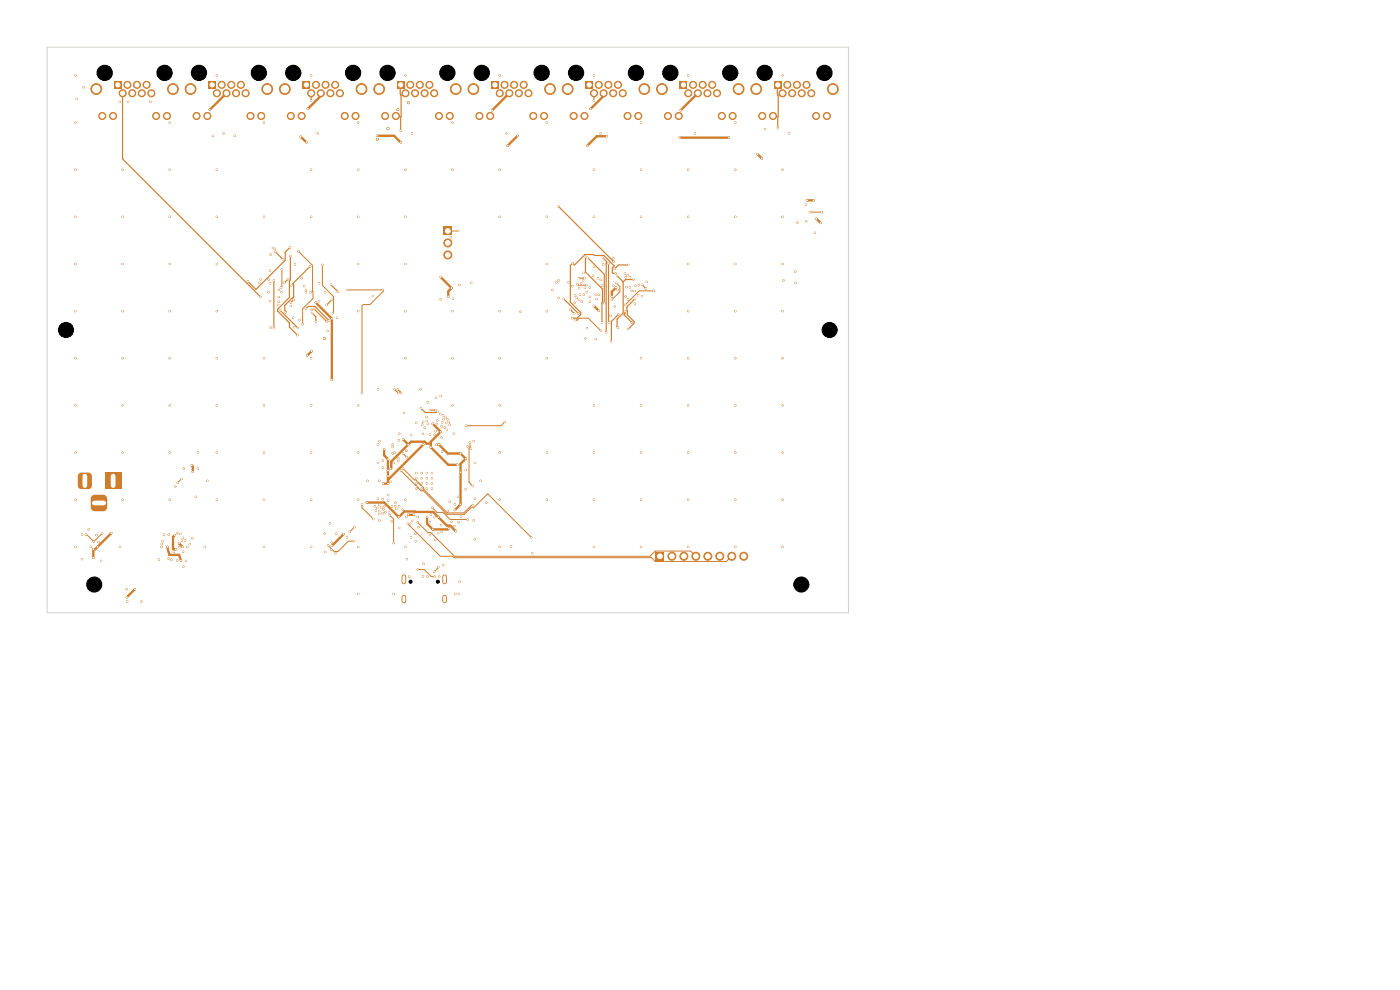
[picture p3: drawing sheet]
<svg xmlns="http://www.w3.org/2000/svg" width="297mm" height="210mm" viewBox="0 0 297 210" stroke-linecap="round" stroke-linejoin="round" font-family="sans-serif">
<path d="M85.7 122.3v1.1M85.7 126.7v.8M94.3 122.3v1.1M94.3 126.7v.8" fill="none" stroke="#ce7d2c" stroke-width="1"/>
<path d="M44.2 17.3h1.5v1.5h-1.5z" fill="#ce7d2c"/>
<g fill="#ce7d2c" stroke="#ce7d2c" stroke-width=".21">
<circle cx="46" cy="19.8" r=".75"/>
<circle cx="47" cy="18" r=".75"/>
<circle cx="48" cy="19.8" r=".75"/>
<circle cx="49.1" cy="18" r=".75"/>
<circle cx="50.1" cy="19.8" r=".75"/>
<circle cx="51.1" cy="18" r=".75"/>
<circle cx="52.1" cy="19.8" r=".75"/>
<circle cx="41.7" cy="24.6" r=".75"/>
<circle cx="44" cy="24.6" r=".75"/>
<circle cx="53.1" cy="24.6" r=".75"/>
<circle cx="55.4" cy="24.6" r=".75"/>
<circle cx="40.4" cy="18.9" r="1.15"/>
<circle cx="56.7" cy="18.9" r="1.15"/>
</g>
<path d="M84.3 17.3h1.5v1.5h-1.5z" fill="#ce7d2c"/>
<g fill="#ce7d2c" stroke="#ce7d2c" stroke-width=".21">
<circle cx="86" cy="19.8" r=".75"/>
<circle cx="87" cy="18" r=".75"/>
<circle cx="88" cy="19.8" r=".75"/>
<circle cx="89.1" cy="18" r=".75"/>
<circle cx="90.1" cy="19.8" r=".75"/>
<circle cx="91.1" cy="18" r=".75"/>
<circle cx="92.1" cy="19.8" r=".75"/>
<circle cx="81.7" cy="24.6" r=".75"/>
<circle cx="84" cy="24.6" r=".75"/>
<circle cx="93.1" cy="24.6" r=".75"/>
<circle cx="95.4" cy="24.6" r=".75"/>
<circle cx="80.4" cy="18.9" r="1.15"/>
<circle cx="96.7" cy="18.9" r="1.15"/>
</g>
<path d="M94.1 48.2h1.7v1.7h-1.7z" fill="#ce7d2c"/>
<g fill="#ce7d2c" stroke="#ce7d2c" stroke-width=".21">
<circle cx="95" cy="51.5" r=".85"/>
<circle cx="95" cy="54.1" r=".85"/>
</g>
<path d="M24.2 17.3h1.5v1.5h-1.5z" fill="#ce7d2c"/>
<g fill="#ce7d2c" stroke="#ce7d2c" stroke-width=".21">
<circle cx="26" cy="19.8" r=".75"/>
<circle cx="27" cy="18" r=".75"/>
<circle cx="28" cy="19.8" r=".75"/>
<circle cx="29.1" cy="18" r=".75"/>
<circle cx="30.1" cy="19.8" r=".75"/>
<circle cx="31.1" cy="18" r=".75"/>
<circle cx="32.1" cy="19.8" r=".75"/>
<circle cx="21.7" cy="24.6" r=".75"/>
<circle cx="24" cy="24.6" r=".75"/>
<circle cx="33.1" cy="24.6" r=".75"/>
<circle cx="35.4" cy="24.6" r=".75"/>
<circle cx="20.4" cy="18.9" r="1.15"/>
<circle cx="36.7" cy="18.9" r="1.15"/>
<circle cx="88.3" cy="100.3" r=".15"/>
<circle cx="88.3" cy="101.5" r=".15"/>
<circle cx="88.3" cy="102.6" r=".15"/>
<circle cx="88.3" cy="103.6" r=".15"/>
<circle cx="89.5" cy="100.3" r=".15"/>
<circle cx="89.4" cy="101.4" r=".15"/>
<circle cx="89.4" cy="102.6" r=".15"/>
<circle cx="89.5" cy="103.6" r=".15"/>
<circle cx="90.6" cy="100.3" r=".15"/>
<circle cx="90.6" cy="101.4" r=".15"/>
<circle cx="90.6" cy="102.6" r=".15"/>
<circle cx="90.6" cy="103.6" r=".15"/>
<circle cx="91.6" cy="100.3" r=".15"/>
<circle cx="91.6" cy="101.5" r=".15"/>
<circle cx="91.6" cy="102.6" r=".15"/>
<circle cx="91.6" cy="103.6" r=".15"/>
</g>
<path d="M164.3 17.3h1.4v1.5h-1.4z" fill="#ce7d2c"/>
<g fill="#ce7d2c" stroke="#ce7d2c" stroke-width=".21">
<circle cx="166" cy="19.8" r=".75"/>
<circle cx="167" cy="18" r=".75"/>
<circle cx="168" cy="19.8" r=".75"/>
<circle cx="169.1" cy="18" r=".75"/>
<circle cx="170.1" cy="19.8" r=".75"/>
<circle cx="171.1" cy="18" r=".75"/>
<circle cx="172.1" cy="19.8" r=".75"/>
<circle cx="161.7" cy="24.6" r=".75"/>
<circle cx="164" cy="24.6" r=".75"/>
<circle cx="173.1" cy="24.6" r=".75"/>
<circle cx="175.4" cy="24.6" r=".75"/>
<circle cx="160.4" cy="18.9" r="1.15"/>
<circle cx="176.7" cy="18.9" r="1.15"/>
</g>
<path d="M144.3 17.3h1.4v1.5h-1.4z" fill="#ce7d2c"/>
<g fill="#ce7d2c" stroke="#ce7d2c" stroke-width=".21">
<circle cx="146" cy="19.8" r=".75"/>
<circle cx="147" cy="18" r=".75"/>
<circle cx="148" cy="19.8" r=".75"/>
<circle cx="149.1" cy="18" r=".75"/>
<circle cx="150.1" cy="19.8" r=".75"/>
<circle cx="151.1" cy="18" r=".75"/>
<circle cx="152.1" cy="19.8" r=".75"/>
<circle cx="141.7" cy="24.6" r=".75"/>
<circle cx="144" cy="24.6" r=".75"/>
<circle cx="153.1" cy="24.6" r=".75"/>
<circle cx="155.4" cy="24.6" r=".75"/>
<circle cx="140.4" cy="18.9" r="1.15"/>
<circle cx="156.7" cy="18.9" r="1.15"/>
</g>
<path d="M139.1 117.2h1.8v1.7h-1.8z" fill="#ce7d2c"/>
<g fill="#ce7d2c" stroke="#ce7d2c" stroke-width=".21">
<circle cx="142.5" cy="118" r=".85"/>
<circle cx="145.1" cy="118" r=".85"/>
<circle cx="147.6" cy="118" r=".85"/>
<circle cx="150.2" cy="118" r=".85"/>
<circle cx="152.7" cy="118" r=".85"/>
<circle cx="155.2" cy="118" r=".85"/>
<circle cx="157.8" cy="118" r=".85"/>
</g>
<path d="M104.3 17.3h1.5v1.5h-1.5z" fill="#ce7d2c"/>
<g fill="#ce7d2c" stroke="#ce7d2c" stroke-width=".21">
<circle cx="106" cy="19.8" r=".75"/>
<circle cx="107" cy="18" r=".75"/>
<circle cx="108" cy="19.8" r=".75"/>
<circle cx="109.1" cy="18" r=".75"/>
<circle cx="110.1" cy="19.8" r=".75"/>
<circle cx="111.1" cy="18" r=".75"/>
<circle cx="112.1" cy="19.8" r=".75"/>
<circle cx="101.7" cy="24.6" r=".75"/>
<circle cx="104" cy="24.6" r=".75"/>
<circle cx="113.1" cy="24.6" r=".75"/>
<circle cx="115.4" cy="24.6" r=".75"/>
<circle cx="100.4" cy="18.9" r="1.15"/>
<circle cx="116.7" cy="18.9" r="1.15"/>
</g>
<path d="M64.2 17.3h1.5v1.5h-1.5z" fill="#ce7d2c"/>
<g fill="#ce7d2c" stroke="#ce7d2c" stroke-width=".21">
<circle cx="66" cy="19.8" r=".75"/>
<circle cx="67" cy="18" r=".75"/>
<circle cx="68" cy="19.8" r=".75"/>
<circle cx="69.1" cy="18" r=".75"/>
<circle cx="70.1" cy="19.8" r=".75"/>
<circle cx="71.1" cy="18" r=".75"/>
<circle cx="72.1" cy="19.8" r=".75"/>
<circle cx="61.7" cy="24.6" r=".75"/>
<circle cx="64" cy="24.6" r=".75"/>
<circle cx="73.1" cy="24.6" r=".75"/>
<circle cx="75.4" cy="24.6" r=".75"/>
<circle cx="60.4" cy="18.9" r="1.15"/>
<circle cx="76.7" cy="18.9" r="1.15"/>
</g>
<g fill="#ce7d2c">
<path d="M22.3 100.3h3.4v3.5h-3.4z"/>
<path d="M16.8 100.4l.4-.1h1.5l.6 .2 .2 .5v2l-.3 .6-.5 .2h-1.5l-.5-.3-.2-.5v-2z"/>
<path d="M19.5 105.2l.5-.2h1.9a.88 .88 0 0 1 .9 .8v1.8a.88 .88 0 0 1-.9 .9h-1.8a.88 .88 0 0 1-.9-.9l.1-1.9z"/>
<path d="M124.3 17.3h1.5v1.5h-1.5z"/>
</g>
<g fill="#ce7d2c" stroke="#ce7d2c" stroke-width=".21">
<circle cx="126" cy="19.8" r=".75"/>
<circle cx="127" cy="18" r=".75"/>
<circle cx="128" cy="19.8" r=".75"/>
<circle cx="129.1" cy="18" r=".75"/>
<circle cx="130.1" cy="19.8" r=".75"/>
<circle cx="131.1" cy="18" r=".75"/>
<circle cx="132.1" cy="19.8" r=".75"/>
<circle cx="121.7" cy="24.6" r=".75"/>
<circle cx="124" cy="24.6" r=".75"/>
<circle cx="133.1" cy="24.6" r=".75"/>
<circle cx="135.4" cy="24.6" r=".75"/>
<circle cx="120.4" cy="18.9" r="1.15"/>
<circle cx="136.7" cy="18.9" r="1.15"/>
<circle cx="40.8" cy="114.2" r=".15"/>
<circle cx="38" cy="116.1" r=".15"/>
<circle cx="34.8" cy="113.4" r=".15"/>
<circle cx="81.5" cy="107.5" r=".15"/>
<circle cx="96.3" cy="92" r=".15"/>
<circle cx="126" cy="116" r=".15"/>
<circle cx="169.2" cy="47.2" r=".15"/>
<circle cx="76" cy="26" r=".15"/>
<circle cx="79.5" cy="107.4" r=".15"/>
<circle cx="126" cy="96" r=".15"/>
<circle cx="156" cy="76" r=".15"/>
<circle cx="37.2" cy="103.2" r=".15"/>
<circle cx="95.6" cy="50.3" r=".15"/>
<circle cx="63.5" cy="67.9" r=".15"/>
<circle cx="136" cy="26" r=".15"/>
<circle cx="94" cy="119.9" r=".15"/>
<circle cx="89.9" cy="119.6" r=".15"/>
<circle cx="16" cy="56" r=".15"/>
<circle cx="116" cy="96" r=".15"/>
<circle cx="156" cy="46" r=".15"/>
<circle cx="81.7" cy="108.7" r=".15"/>
<circle cx="136" cy="96" r=".15"/>
<circle cx="146" cy="86" r=".15"/>
<circle cx="37.6" cy="113.1" r=".15"/>
<circle cx="93.5" cy="84" r=".15"/>
<circle cx="39.7" cy="116" r=".15"/>
<circle cx="106" cy="16" r=".15"/>
<circle cx="146" cy="66" r=".15"/>
<circle cx="86" cy="116" r=".15"/>
<circle cx="112.9" cy="117.4" r=".15"/>
<circle cx="134" cy="61.7" r=".15"/>
<circle cx="94.4" cy="90.7" r=".15"/>
<circle cx="86" cy="36" r=".15"/>
<circle cx="88.3" cy="89.7" r=".15"/>
<circle cx="94.8" cy="91.2" r=".15"/>
<circle cx="96" cy="76" r=".15"/>
<circle cx="134.8" cy="60.6" r=".15"/>
<circle cx="128" cy="56.1" r=".15"/>
<circle cx="126" cy="106" r=".15"/>
<circle cx="16" cy="16" r=".15"/>
<circle cx="36" cy="106" r=".15"/>
<circle cx="146" cy="76" r=".15"/>
<circle cx="116" cy="26" r=".15"/>
<circle cx="136" cy="86" r=".15"/>
<circle cx="171" cy="43.4" r=".15"/>
<circle cx="16" cy="96" r=".15"/>
<circle cx="89.8" cy="89.5" r=".15"/>
<circle cx="97.4" cy="126" r=".15"/>
<circle cx="76" cy="116" r=".15"/>
<circle cx="156" cy="86" r=".15"/>
<circle cx="34.3" cy="115.4" r=".15"/>
<circle cx="34.2" cy="116" r=".15"/>
<circle cx="36" cy="66" r=".15"/>
<circle cx="26" cy="86" r=".15"/>
<circle cx="30" cy="127.6" r=".15"/>
<circle cx="106" cy="116" r=".15"/>
<circle cx="76" cy="106" r=".15"/>
<circle cx="56" cy="96" r=".15"/>
<circle cx="76" cy="96" r=".15"/>
<circle cx="56" cy="76" r=".15"/>
<circle cx="96.1" cy="63.4" r=".15"/>
<circle cx="16" cy="106" r=".15"/>
<circle cx="122.4" cy="63.2" r=".15"/>
<circle cx="36.4" cy="118.7" r=".15"/>
<circle cx="133.2" cy="58.4" r=".15"/>
<circle cx="116" cy="66" r=".15"/>
<circle cx="166" cy="116" r=".15"/>
<circle cx="106" cy="96" r=".15"/>
<circle cx="81.3" cy="108" r=".15"/>
<circle cx="93.7" cy="92.8" r=".15"/>
<circle cx="76" cy="46" r=".15"/>
<circle cx="81.2" cy="105.9" r=".15"/>
<circle cx="43.4" cy="116" r=".15"/>
<circle cx="90.6" cy="89.3" r=".15"/>
<circle cx="47.4" cy="28.3" r=".15"/>
<circle cx="166" cy="56" r=".15"/>
<circle cx="16" cy="116" r=".15"/>
<circle cx="80.4" cy="109" r=".15"/>
<circle cx="38.8" cy="117" r=".15"/>
<circle cx="57" cy="62" r=".15"/>
<circle cx="166" cy="96" r=".15"/>
<circle cx="67.7" cy="63.9" r=".15"/>
<circle cx="93.4" cy="87.8" r=".15"/>
<circle cx="84.7" cy="92" r=".15"/>
<circle cx="90.8" cy="89.9" r=".15"/>
<circle cx="146" cy="36" r=".15"/>
<circle cx="86" cy="16" r=".15"/>
<circle cx="46" cy="96" r=".15"/>
<circle cx="78" cy="102" r=".15"/>
<circle cx="46" cy="86" r=".15"/>
<circle cx="106" cy="106" r=".15"/>
<circle cx="95.2" cy="89.5" r=".15"/>
<circle cx="116" cy="56" r=".15"/>
<circle cx="100.8" cy="105.8" r=".15"/>
<circle cx="17.7" cy="18.5" r=".15"/>
<circle cx="56" cy="106" r=".15"/>
<circle cx="94.1" cy="88.9" r=".15"/>
<circle cx="36" cy="86" r=".15"/>
<circle cx="56" cy="46" r=".15"/>
<circle cx="66" cy="86" r=".15"/>
<circle cx="146" cy="116" r=".15"/>
<circle cx="59.1" cy="61.5" r=".15"/>
<circle cx="86" cy="76" r=".15"/>
<circle cx="68.9" cy="113.2" r=".15"/>
<circle cx="86" cy="56" r=".15"/>
<circle cx="136" cy="36" r=".15"/>
<circle cx="80.5" cy="110.4" r=".15"/>
<circle cx="126.6" cy="63.5" r=".15"/>
<circle cx="62.5" cy="56.1" r=".15"/>
<circle cx="166" cy="106" r=".15"/>
<circle cx="41.5" cy="105.4" r=".15"/>
<circle cx="106" cy="76" r=".15"/>
<circle cx="26" cy="56" r=".15"/>
<circle cx="87.4" cy="110.5" r=".15"/>
<circle cx="46" cy="106" r=".15"/>
<circle cx="36" cy="36" r=".15"/>
<circle cx="156" cy="56" r=".15"/>
<circle cx="167.4" cy="28.3" r=".15"/>
<circle cx="106" cy="36" r=".15"/>
<circle cx="76" cy="66" r=".15"/>
<circle cx="19.3" cy="116" r=".15"/>
<circle cx="83.8" cy="107.4" r=".15"/>
<circle cx="166" cy="76" r=".15"/>
<circle cx="90.5" cy="88.5" r=".15"/>
<circle cx="156" cy="96" r=".15"/>
<circle cx="80.4" cy="107.1" r=".15"/>
<circle cx="26.9" cy="125" r=".15"/>
<circle cx="123.8" cy="62.5" r=".15"/>
<circle cx="26" cy="36" r=".15"/>
<circle cx="146" cy="46" r=".15"/>
<circle cx="17.4" cy="113.4" r=".15"/>
<circle cx="125.1" cy="64" r=".15"/>
<circle cx="39.4" cy="119" r=".15"/>
<circle cx="36" cy="76" r=".15"/>
<circle cx="83.9" cy="106.6" r=".15"/>
<circle cx="97.5" cy="60.5" r=".15"/>
<circle cx="35.8" cy="113.4" r=".15"/>
<circle cx="89.6" cy="90.1" r=".15"/>
<circle cx="57.3" cy="63.9" r=".15"/>
<circle cx="76" cy="86" r=".15"/>
<circle cx="36" cy="26" r=".15"/>
<circle cx="96.4" cy="111.6" r=".15"/>
<circle cx="166" cy="16" r=".15"/>
<circle cx="40.3" cy="115.4" r=".15"/>
<circle cx="127" cy="62.5" r=".15"/>
<circle cx="127.7" cy="60.6" r=".15"/>
<circle cx="108.4" cy="115.9" r=".15"/>
<circle cx="36" cy="56" r=".15"/>
<circle cx="26" cy="46" r=".15"/>
<circle cx="46" cy="76" r=".15"/>
<circle cx="39" cy="99.4" r=".15"/>
<circle cx="130.1" cy="60.6" r=".15"/>
<circle cx="147.4" cy="28.3" r=".15"/>
<circle cx="135.5" cy="60.5" r=".15"/>
<circle cx="132.8" cy="58.8" r=".15"/>
<circle cx="36.9" cy="117.1" r=".15"/>
<circle cx="96" cy="26" r=".15"/>
<circle cx="116" cy="46" r=".15"/>
<circle cx="122.9" cy="61.1" r=".15"/>
<circle cx="46" cy="56" r=".15"/>
<circle cx="116" cy="76" r=".15"/>
<circle cx="26" cy="66" r=".15"/>
<circle cx="79.8" cy="108.3" r=".15"/>
<circle cx="136" cy="116" r=".15"/>
<circle cx="27" cy="127.6" r=".15"/>
<circle cx="92.2" cy="92.2" r=".15"/>
<circle cx="106" cy="86" r=".15"/>
<circle cx="156" cy="106" r=".15"/>
<circle cx="84.7" cy="107.4" r=".15"/>
<circle cx="92.4" cy="91.5" r=".15"/>
<circle cx="126" cy="16" r=".15"/>
<circle cx="83.5" cy="126" r=".15"/>
<circle cx="38.2" cy="113.3" r=".15"/>
<circle cx="84.1" cy="107.9" r=".15"/>
<circle cx="97.5" cy="123.4" r=".15"/>
<circle cx="89.7" cy="92" r=".15"/>
<circle cx="80.5" cy="93.6" r=".15"/>
<circle cx="95.4" cy="90.1" r=".15"/>
<circle cx="123.4" cy="64" r=".15"/>
<circle cx="107.4" cy="28.3" r=".15"/>
<circle cx="80.5" cy="102" r=".15"/>
<circle cx="96" cy="86" r=".15"/>
<circle cx="80.2" cy="98.2" r=".15"/>
<circle cx="86" cy="46" r=".15"/>
<circle cx="86" cy="106" r=".15"/>
<circle cx="70.4" cy="115.1" r=".15"/>
<circle cx="76" cy="56" r=".15"/>
<circle cx="126" cy="36" r=".15"/>
<circle cx="156" cy="66" r=".15"/>
<circle cx="122" cy="62.7" r=".15"/>
<circle cx="26" cy="96" r=".15"/>
<circle cx="126.9" cy="59" r=".15"/>
<circle cx="133.6" cy="58.8" r=".15"/>
<circle cx="88.8" cy="111.8" r=".15"/>
<circle cx="92.4" cy="114.5" r=".15"/>
<circle cx="146" cy="16" r=".15"/>
<circle cx="92.9" cy="113.1" r=".15"/>
<circle cx="25.4" cy="116" r=".15"/>
<circle cx="116" cy="106" r=".15"/>
<circle cx="16" cy="76" r=".15"/>
<circle cx="146" cy="106" r=".15"/>
<circle cx="132.6" cy="58" r=".15"/>
<circle cx="93.5" cy="63.5" r=".15"/>
<circle cx="94" cy="88.1" r=".15"/>
<circle cx="71.2" cy="117.4" r=".15"/>
<circle cx="168.7" cy="57.6" r=".15"/>
<circle cx="46" cy="16" r=".15"/>
<circle cx="156" cy="116" r=".15"/>
<circle cx="42" cy="96" r=".15"/>
<circle cx="86" cy="66" r=".15"/>
<circle cx="26" cy="106" r=".15"/>
<circle cx="96" cy="36" r=".15"/>
<circle cx="123.3" cy="60.1" r=".15"/>
<circle cx="127.4" cy="28.3" r=".15"/>
<circle cx="106" cy="66" r=".15"/>
<circle cx="39.3" cy="114.7" r=".15"/>
<circle cx="84.7" cy="112" r=".15"/>
<circle cx="66" cy="106" r=".15"/>
<circle cx="80.1" cy="107.8" r=".15"/>
<circle cx="100.5" cy="93.6" r=".15"/>
<circle cx="90.1" cy="90.7" r=".15"/>
<circle cx="90.7" cy="85.3" r=".15"/>
<circle cx="66" cy="96" r=".15"/>
<circle cx="26" cy="76" r=".15"/>
<circle cx="70" cy="111" r=".15"/>
<circle cx="94.9" cy="88.9" r=".15"/>
<circle cx="46" cy="66" r=".15"/>
<circle cx="38.6" cy="114.7" r=".15"/>
<circle cx="67.4" cy="28.3" r=".15"/>
<circle cx="156" cy="36" r=".15"/>
<circle cx="59.1" cy="64" r=".15"/>
<circle cx="133.6" cy="61" r=".15"/>
<circle cx="80.5" cy="108.4" r=".15"/>
<circle cx="93.7" cy="90.4" r=".15"/>
<circle cx="126" cy="86" r=".15"/>
<circle cx="129.5" cy="67" r=".15"/>
<circle cx="66" cy="36" r=".15"/>
<circle cx="66" cy="76" r=".15"/>
<circle cx="44" cy="102" r=".15"/>
<circle cx="100" cy="60" r=".15"/>
<circle cx="57.3" cy="60.1" r=".15"/>
<circle cx="168.8" cy="60" r=".15"/>
<circle cx="16" cy="66" r=".15"/>
<circle cx="83.2" cy="107.4" r=".15"/>
<circle cx="16" cy="26" r=".15"/>
<circle cx="134.6" cy="61.8" r=".15"/>
<circle cx="171.1" cy="46.9" r=".15"/>
<circle cx="136" cy="76" r=".15"/>
<circle cx="20.5" cy="113.5" r=".15"/>
<circle cx="88.1" cy="113.2" r=".15"/>
<circle cx="16" cy="36" r=".15"/>
<circle cx="96.6" cy="126" r=".15"/>
<circle cx="56" cy="86" r=".15"/>
<circle cx="36" cy="96" r=".15"/>
<circle cx="80.2" cy="105.8" r=".15"/>
<circle cx="56" cy="116" r=".15"/>
<circle cx="103.2" cy="106.6" r=".15"/>
<circle cx="36" cy="46" r=".15"/>
<circle cx="126" cy="46" r=".15"/>
<circle cx="166" cy="86" r=".15"/>
<circle cx="124.1" cy="61.1" r=".15"/>
<circle cx="88.2" cy="114.8" r=".15"/>
<circle cx="16" cy="86" r=".15"/>
<circle cx="67.7" cy="60.1" r=".15"/>
<circle cx="100.5" cy="110.4" r=".15"/>
<circle cx="68.9" cy="62" r=".15"/>
<circle cx="59.1" cy="63" r=".15"/>
<circle cx="125.1" cy="63" r=".15"/>
<circle cx="21.5" cy="119" r=".15"/>
<circle cx="64.6" cy="60.7" r=".15"/>
<circle cx="94.6" cy="89.7" r=".15"/>
<circle cx="86.3" cy="118.6" r=".15"/>
<circle cx="96" cy="66" r=".15"/>
<circle cx="122.8" cy="63.6" r=".15"/>
<circle cx="66" cy="46" r=".15"/>
<circle cx="56" cy="26" r=".15"/>
<circle cx="66" cy="116" r=".15"/>
<circle cx="46" cy="36" r=".15"/>
<circle cx="172.9" cy="49.4" r=".15"/>
<circle cx="146" cy="56" r=".15"/>
<circle cx="80.9" cy="107.6" r=".15"/>
<circle cx="133.2" cy="63.5" r=".15"/>
<circle cx="93.2" cy="122.3" r=".15"/>
<circle cx="156" cy="26" r=".15"/>
<circle cx="16" cy="46" r=".15"/>
<circle cx="127.4" cy="59.4" r=".15"/>
<circle cx="106" cy="46" r=".15"/>
<circle cx="42" cy="99.4" r=".15"/>
<circle cx="17.4" cy="118.6" r=".15"/>
<circle cx="166" cy="36" r=".15"/>
<circle cx="146" cy="96" r=".15"/>
<circle cx="82.3" cy="105" r=".15"/>
<circle cx="34.5" cy="114.8" r=".15"/>
<circle cx="92.8" cy="89.2" r=".15"/>
<circle cx="166" cy="46" r=".15"/>
<circle cx="66" cy="16" r=".15"/>
<circle cx="136" cy="46" r=".15"/>
<circle cx="46" cy="46" r=".15"/>
<circle cx="101.9" cy="102" r=".15"/>
<circle cx="82.5" cy="108.7" r=".15"/>
<circle cx="136" cy="106" r=".15"/>
<circle cx="86.8" cy="122.3" r=".15"/>
<circle cx="82.3" cy="106.2" r=".15"/>
<circle cx="100.8" cy="98.2" r=".15"/>
<circle cx="87.4" cy="28.3" r=".15"/>
<circle cx="76" cy="126" r=".15"/>
<circle cx="126.4" cy="62.5" r=".15"/>
<circle cx="35.8" cy="118.5" r=".15"/>
<circle cx="123" cy="62.5" r=".15"/>
<circle cx="166" cy="66" r=".15"/>
<circle cx="94.5" cy="88.5" r=".15"/>
<circle cx="81.2" cy="108.9" r=".15"/>
<circle cx="76" cy="36" r=".15"/>
<circle cx="135.3" cy="62.6" r=".15"/>
<circle cx="144.2" cy="29.2" r=".15"/>
<circle cx="37.6" cy="118.9" r=".15"/>
<circle cx="124.6" cy="30.9" r=".15"/>
<circle cx="80" cy="28.8" r=".15"/>
<circle cx="27.2" cy="21.6" r=".15"/>
<circle cx="37.3" cy="116.5" r=".15"/>
<circle cx="16.3" cy="21" r=".15"/>
<circle cx="49.8" cy="28.8" r=".15"/>
<circle cx="107.7" cy="30.9" r=".15"/>
<circle cx="79.1" cy="62.8" r=".15"/>
<circle cx="171.2" cy="42.5" r=".15"/>
<circle cx="20.7" cy="116" r=".15"/>
<circle cx="85" cy="30.2" r=".15"/>
<circle cx="63.8" cy="29" r=".15"/>
<circle cx="38.9" cy="120.2" r=".15"/>
<circle cx="93.5" cy="58.7" r=".15"/>
<circle cx="154.6" cy="29.2" r=".15"/>
<circle cx="95.8" cy="61.1" r=".15"/>
<circle cx="109.8" cy="28.8" r=".15"/>
<circle cx="65.2" cy="75.4" r=".15"/>
<circle cx="128.7" cy="28.9" r=".15"/>
<circle cx="161.6" cy="33.6" r=".15"/>
<circle cx="95.1" cy="62.9" r=".15"/>
<circle cx="45.2" cy="28.8" r=".15"/>
<circle cx="65" cy="30.2" r=".15"/>
<circle cx="160.7" cy="32.7" r=".15"/>
<circle cx="37.1" cy="113.5" r=".15"/>
<circle cx="68.8" cy="71.8" r=".23"/>
<circle cx="66.1" cy="74.5" r=".15"/>
<circle cx="23.6" cy="113.1" r=".15"/>
<circle cx="172.6" cy="42.5" r=".15"/>
<circle cx="19.8" cy="118.3" r=".15"/>
<circle cx="19.8" cy="116.5" r=".15"/>
<circle cx="38.7" cy="116" r=".15"/>
<circle cx="38" cy="115.2" r=".15"/>
<circle cx="20.9" cy="115" r=".15"/>
<circle cx="18.8" cy="112.3" r=".15"/>
<circle cx="125.3" cy="23.1" r=".15"/>
<circle cx="80.2" cy="94.3" r=".15"/>
<circle cx="84.6" cy="93.4" r=".15"/>
<circle cx="117.2" cy="61.5" r=".15"/>
<circle cx="81.2" cy="61.5" r=".15"/>
<circle cx="64.9" cy="61.5" r=".15"/>
<circle cx="166.2" cy="59.5" r=".15"/>
<circle cx="73.6" cy="61.5" r=".15"/>
<circle cx="131" cy="61.5" r=".15"/>
<circle cx="76.8" cy="83.4" r=".15"/>
<circle cx="110.4" cy="66.1" r=".15"/>
<circle cx="71.5" cy="67.4" r=".15"/>
<circle cx="92.5" cy="84.4" r=".15"/>
<circle cx="98.8" cy="103.8" r=".15"/>
<circle cx="127" cy="65.9" r=".15"/>
<circle cx="81.2" cy="97.7" r=".15"/>
<circle cx="91.2" cy="113.5" r=".15"/>
<circle cx="86.6" cy="109.2" r=".15"/>
<circle cx="97.2" cy="105.4" r=".15"/>
<circle cx="86.6" cy="94.3" r=".15"/>
<circle cx="121.9" cy="64.2" r=".15"/>
<circle cx="59" cy="64.7" r=".15"/>
<circle cx="97" cy="98.6" r=".15"/>
<circle cx="62.2" cy="67.4" r=".15"/>
<circle cx="91.4" cy="94.9" r=".15"/>
<circle cx="129.8" cy="62.9" r=".15"/>
<circle cx="126" cy="64.9" r=".15"/>
<circle cx="91.8" cy="89.9" r=".15"/>
<circle cx="82.9" cy="99.4" r=".15"/>
<circle cx="89.2" cy="82.6" r=".15"/>
<circle cx="130.7" cy="61" r=".15"/>
<circle cx="98.8" cy="99.7" r=".15"/>
<circle cx="93.5" cy="91.6" r=".15"/>
<circle cx="137.2" cy="59.8" r=".15"/>
<circle cx="82.9" cy="102.2" r=".15"/>
<circle cx="85.5" cy="93.2" r=".15"/>
<circle cx="87.8" cy="109.1" r=".15"/>
<circle cx="91.4" cy="109.1" r=".15"/>
<circle cx="21.7" cy="113.2" r=".15"/>
<circle cx="18.2" cy="113.4" r=".15"/>
<circle cx="19.9" cy="114.9" r=".15"/>
<circle cx="118.5" cy="43.8" r=".15"/>
<circle cx="130.2" cy="55.5" r=".15"/>
<circle cx="83.3" cy="94.8" r=".15"/>
<circle cx="99.2" cy="110.2" r=".15"/>
<circle cx="87.2" cy="114" r=".15"/>
<circle cx="84.5" cy="97.2" r=".15"/>
<circle cx="91.7" cy="107.7" r=".15"/>
<circle cx="87" cy="111.1" r=".15"/>
<circle cx="88.6" cy="120.8" r=".15"/>
<circle cx="92.2" cy="122.3" r=".15"/>
<circle cx="90.7" cy="122.3" r=".15"/>
<circle cx="89.7" cy="122.3" r=".15"/>
<circle cx="93" cy="120.3" r=".15"/>
<circle cx="92.1" cy="121.3" r=".15"/>
<circle cx="82.7" cy="109.3" r=".15"/>
<circle cx="83.5" cy="115.2" r=".15"/>
<circle cx="57.9" cy="52.6" r=".15"/>
<circle cx="61.7" cy="64.9" r=".15"/>
<circle cx="62.4" cy="69.4" r=".15"/>
<circle cx="58.3" cy="52.8" r=".15"/>
<circle cx="44.5" cy="23.3" r=".15"/>
<circle cx="174.1" cy="47.3" r=".15"/>
<circle cx="31.9" cy="21.6" r=".15"/>
<circle cx="173.2" cy="46.4" r=".15"/>
<circle cx="82.3" cy="97.4" r=".15"/>
<circle cx="90.6" cy="109.7" r=".15"/>
<circle cx="82.3" cy="102.6" r=".15"/>
<circle cx="92.2" cy="109.7" r=".15"/>
<circle cx="91.2" cy="92.2" r=".15"/>
<circle cx="97.7" cy="96.2" r=".15"/>
<circle cx="89.8" cy="94.3" r=".15"/>
<circle cx="81.3" cy="102.6" r=".15"/>
<circle cx="82.3" cy="99.8" r=".15"/>
<circle cx="96.5" cy="108.2" r=".15"/>
<circle cx="81.5" cy="95.3" r=".15"/>
<circle cx="82.3" cy="101" r=".15"/>
<circle cx="97.7" cy="100.2" r=".15"/>
<circle cx="35.5" cy="116" r=".15"/>
<circle cx="97.7" cy="107" r=".15"/>
<circle cx="92.6" cy="94.3" r=".15"/>
<circle cx="38.4" cy="118.9" r=".15"/>
<circle cx="91.8" cy="112.3" r=".15"/>
<circle cx="88.6" cy="109.7" r=".15"/>
<circle cx="86.2" cy="109.7" r=".15"/>
<circle cx="93.1" cy="94.3" r=".15"/>
<circle cx="95.2" cy="112.1" r=".15"/>
<circle cx="98.8" cy="97.3" r=".15"/>
<circle cx="65.9" cy="62" r=".15"/>
<circle cx="59.8" cy="57.2" r=".15"/>
<circle cx="59.6" cy="61" r=".15"/>
<circle cx="118" cy="59.9" r=".15"/>
<circle cx="165" cy="27.2" r=".15"/>
<circle cx="130.1" cy="54.8" r=".15"/>
<circle cx="121.8" cy="66.5" r=".15"/>
<circle cx="121" cy="65.7" r=".15"/>
<circle cx="129.8" cy="63.6" r=".15"/>
<circle cx="130.7" cy="60" r=".15"/>
<circle cx="122.1" cy="67.9" r=".15"/>
<circle cx="127.5" cy="70.2" r=".15"/>
<circle cx="171.8" cy="45" r=".15"/>
<circle cx="174.3" cy="45" r=".15"/>
<circle cx="132.6" cy="64.7" r=".15"/>
<circle cx="138.7" cy="61.7" r=".15"/>
<circle cx="126.4" cy="71.9" r=".15"/>
<circle cx="64.9" cy="62" r=".15"/>
<circle cx="98.9" cy="90.3" r=".15"/>
<circle cx="69.5" cy="70.2" r=".15"/>
<circle cx="107.1" cy="89.5" r=".15"/>
<circle cx="93.8" cy="89.6" r=".15"/>
<circle cx="80.2" cy="82.6" r=".15"/>
<circle cx="86.2" cy="95.6" r=".15"/>
<circle cx="80" cy="29.5" r=".22"/>
<circle cx="82.3" cy="27.3" r=".23"/>
<circle cx="67" cy="68.2" r=".15"/>
<circle cx="66.2" cy="66.4" r=".15"/>
<circle cx="70.2" cy="60.4" r=".15"/>
<circle cx="71.7" cy="61.9" r=".15"/>
<circle cx="66" cy="21.3" r=".15"/>
<circle cx="57.3" cy="57.4" r=".15"/>
<circle cx="61.8" cy="60.6" r=".15"/>
<circle cx="62.3" cy="63.6" r=".15"/>
<circle cx="61.7" cy="64.2" r=".15"/>
<circle cx="85.7" cy="87.6" r=".15"/>
<circle cx="92.7" cy="90" r=".15"/>
<circle cx="100.7" cy="114.4" r=".15"/>
<circle cx="95.4" cy="106.4" r=".15"/>
<circle cx="123.8" cy="57.9" r=".15"/>
<circle cx="136.2" cy="62.8" r=".15"/>
<circle cx="38.5" cy="101.6" r=".15"/>
<circle cx="37.7" cy="102.4" r=".15"/>
<circle cx="40.9" cy="100.1" r=".15"/>
<circle cx="40.7" cy="98.7" r=".15"/>
<circle cx="83.1" cy="110.6" r=".15"/>
<circle cx="76.8" cy="107" r=".15"/>
<circle cx="79.2" cy="110.1" r=".15"/>
<circle cx="86.5" cy="111.1" r=".15"/>
<circle cx="28.6" cy="125" r=".15"/>
<circle cx="70.4" cy="115.8" r=".15"/>
<circle cx="96.7" cy="112.7" r=".15"/>
<circle cx="77.8" cy="106.6" r=".15"/>
<circle cx="38.8" cy="114.1" r=".15"/>
<circle cx="87.2" cy="92.3" r=".15"/>
<circle cx="26.9" cy="126.7" r=".15"/>
<circle cx="93" cy="109.7" r=".15"/>
<circle cx="81.2" cy="99.2" r=".15"/>
<circle cx="72.9" cy="113.3" r=".15"/>
<circle cx="84.6" cy="109.7" r=".15"/>
<circle cx="33.7" cy="118.7" r=".15"/>
<circle cx="58.1" cy="59.5" r=".15"/>
<circle cx="70.4" cy="63.6" r=".15"/>
<circle cx="69.3" cy="64.7" r=".15"/>
<circle cx="58.1" cy="69.6" r=".15"/>
<circle cx="55" cy="60" r=".15"/>
<circle cx="60.3" cy="60" r=".15"/>
<circle cx="61.1" cy="59.2" r=".15"/>
<circle cx="57" cy="59.3" r=".15"/>
<circle cx="55.3" cy="59.3" r=".15"/>
<circle cx="74.2" cy="112.8" r=".15"/>
<circle cx="75.2" cy="111.8" r=".15"/>
<circle cx="69" cy="117.1" r=".15"/>
<circle cx="73.6" cy="114" r=".15"/>
<circle cx="71.3" cy="113.2" r=".15"/>
<circle cx="68.4" cy="56.2" r=".15"/>
<circle cx="70.6" cy="66.5" r=".15"/>
<circle cx="84.5" cy="83.4" r=".15"/>
<circle cx="134" cy="68.4" r=".15"/>
<circle cx="69.3" cy="68.2" r=".15"/>
<circle cx="66.6" cy="65.5" r=".15"/>
<circle cx="83.7" cy="82.6" r=".15"/>
<circle cx="132.6" cy="66.1" r=".15"/>
<circle cx="63.3" cy="53.3" r=".15"/>
<circle cx="64.2" cy="68.8" r=".15"/>
<circle cx="59.7" cy="62" r=".15"/>
<circle cx="67" cy="64.2" r=".15"/>
<circle cx="70.4" cy="67.6" r=".15"/>
<circle cx="118.5" cy="63.2" r=".15"/>
<circle cx="70.4" cy="80.6" r=".15"/>
<circle cx="124.5" cy="62" r=".15"/>
<circle cx="132.7" cy="62.9" r=".15"/>
<circle cx="84.4" cy="82.6" r=".15"/>
<circle cx="64.9" cy="65.5" r=".15"/>
<circle cx="131.2" cy="66.7" r=".15"/>
<circle cx="85.1" cy="83.4" r=".15"/>
<circle cx="69.8" cy="68" r=".15"/>
<circle cx="92.8" cy="87.4" r=".15"/>
<circle cx="129.6" cy="72.4" r=".15"/>
<circle cx="89.3" cy="86.6" r=".15"/>
<circle cx="104.4" cy="23.4" r=".15"/>
<circle cx="55.3" cy="63" r=".15"/>
<circle cx="52.6" cy="59.7" r=".15"/>
<circle cx="85" cy="27.7" r=".15"/>
<circle cx="61.5" cy="52.5" r=".15"/>
<circle cx="84.4" cy="23.3" r=".22"/>
<circle cx="86.7" cy="21.8" r=".23"/>
<circle cx="63.2" cy="69.6" r=".15"/>
<circle cx="59.4" cy="65.8" r=".15"/>
<circle cx="134.7" cy="63.4" r=".15"/>
<circle cx="133.2" cy="69.8" r=".15"/>
<circle cx="125.8" cy="58.5" r=".15"/>
<circle cx="65.3" cy="23.1" r=".15"/>
<circle cx="128.6" cy="70.5" r=".15"/>
<circle cx="127.9" cy="54.7" r=".15"/>
<circle cx="131.1" cy="69.5" r=".15"/>
<circle cx="130.9" cy="58.5" r=".15"/>
<circle cx="134.4" cy="59.3" r=".15"/>
<circle cx="124.2" cy="71.8" r=".15"/>
<circle cx="91.2" cy="87" r=".15"/>
<circle cx="66.1" cy="65.7" r=".15"/>
<circle cx="130.4" cy="65" r=".15"/>
<circle cx="92.4" cy="87" r=".15"/>
<circle cx="97.2" cy="49" r=".15"/>
<circle cx="58.4" cy="53.4" r=".15"/>
<circle cx="60" cy="55" r=".15"/>
<circle cx="25.4" cy="21.6" r=".15"/>
<circle cx="124" cy="59" r=".15"/>
<circle cx="122.8" cy="59" r=".15"/>
<circle cx="134.7" cy="64.4" r=".15"/>
<circle cx="123.7" cy="59.5" r=".15"/>
<circle cx="124.5" cy="69.6" r=".15"/>
<circle cx="118.5" cy="59.5" r=".15"/>
<circle cx="133.3" cy="56.2" r=".15"/>
<circle cx="121.4" cy="60.7" r=".15"/>
<circle cx="120.6" cy="59.9" r=".15"/>
<circle cx="130.4" cy="57" r=".15"/>
<circle cx="122.5" cy="60.3" r=".15"/>
<circle cx="124.4" cy="60.5" r=".15"/>
<circle cx="132.9" cy="60.9" r=".15"/>
<circle cx="126" cy="56.6" r=".15"/>
<circle cx="125.1" cy="61" r=".15"/>
<circle cx="136.2" cy="60.4" r=".15"/>
<circle cx="137" cy="61.2" r=".15"/>
<circle cx="130.6" cy="58" r=".15"/>
<circle cx="121.4" cy="67.5" r=".15"/>
<circle cx="121.5" cy="55.8" r=".15"/>
<circle cx="70.3" cy="116.6" r=".15"/>
<circle cx="75.1" cy="114.8" r=".15"/>
<circle cx="69.6" cy="115.7" r=".15"/>
<circle cx="122.7" cy="66.5" r=".15"/>
<circle cx="119.6" cy="63.4" r=".15"/>
<circle cx="84.5" cy="97.8" r=".15"/>
<circle cx="83.7" cy="96" r=".15"/>
<circle cx="95" cy="108.4" r=".15"/>
<circle cx="97.3" cy="110.8" r=".15"/>
<circle cx="100.3" cy="107.2" r=".15"/>
<circle cx="85.5" cy="99.4" r=".15"/>
<circle cx="83.3" cy="96.2" r=".15"/>
<circle cx="85.1" cy="99.8" r=".15"/>
<circle cx="112.7" cy="114" r=".15"/>
<circle cx="83.5" cy="98.2" r=".15"/>
<circle cx="93.6" cy="111.4" r=".15"/>
<circle cx="85.4" cy="108.1" r=".15"/>
<circle cx="88.6" cy="110.8" r=".15"/>
<circle cx="91.2" cy="110.8" r=".15"/>
<circle cx="95.8" cy="110.7" r=".15"/>
<circle cx="93.7" cy="112.8" r=".15"/>
<circle cx="99.7" cy="93.9" r=".15"/>
<circle cx="100.3" cy="103.1" r=".15"/>
<circle cx="93.8" cy="95.8" r=".15"/>
<circle cx="99.2" cy="94.7" r=".15"/>
<circle cx="83.3" cy="94.3" r=".15"/>
<circle cx="99.9" cy="95.2" r=".15"/>
<circle cx="96.5" cy="107" r=".15"/>
<circle cx="85.5" cy="96.2" r=".15"/>
<circle cx="97.8" cy="109.6" r=".15"/>
<circle cx="86.3" cy="97" r=".15"/>
<circle cx="128.2" cy="64.3" r=".15"/>
<circle cx="124.7" cy="54.7" r=".15"/>
<circle cx="64" cy="59" r=".15"/>
<circle cx="57.4" cy="54" r=".15"/>
<circle cx="162.3" cy="27.4" r=".15"/>
<circle cx="144.4" cy="23.4" r=".15"/>
<circle cx="124.3" cy="54.5" r=".15"/>
<circle cx="127.7" cy="68.4" r=".15"/>
<circle cx="126" cy="21.3" r=".15"/>
<circle cx="129.1" cy="55.9" r=".15"/>
<circle cx="129.2" cy="68.4" r=".15"/>
<circle cx="61.6" cy="54.3" r=".15"/>
<circle cx="63.1" cy="71.1" r=".15"/>
<circle cx="65.8" cy="56.5" r=".15"/>
<circle cx="60.6" cy="66.3" r=".15"/>
<circle cx="57.4" cy="69.5" r=".15"/>
</g>
<g fill="none" stroke="#ce7d2c" stroke-width=".5">
<path d="M48 19.8l-3.5 3.5M68 19.8v.6l-2.7 2.7M108 19.8l-3.6 3.6M128 19.8v.6l-2.7 2.7M148 19.8l-3.6 3.6M63.8 29l1.2 1.2M80 28.8h3.6l1.4 1.4M109.8 28.8l-2.1 2.1M128.7 28.9h-2.1l-2 2M144.2 29.2h10.4M160.7 32.7l.9 .9M93.5 58.8l2.3 2.3-.7 .7v1.1"/>
<path d="M171.2 42.5h1.4M173.2 46.4l.9 .9M66.1 74.5l-.9 .9M67 64.2l3.4 3.4v13M126 64.9l1 1M130.7 61l-.9 .9v1M40.7 98.7l.2 .2v1.2M81.5 95.3v1.3l.8 .8v5.2h-1M85.5 93.2l1.1 1.1M89.8 94.3l-7.5 7.5M91.4 94.1h-.9l-.4-.4h-2.9l-4.2 4.2-.1 1.5M91.8 89.9l1.7 1.7-2.1 2.1v1.2l3.7 3.7h1.9"/>
<path d="M92.7 94.3h.4l1.9 1.9h2.7l1.1 1.1-1.1 1.1v8.6l-1.2 1.2M23.6 113.1l-3.4 3.4h-.4v1.8M35.5 116l.4 1.7h2.1l.4 1.2M37.1 113.5l-.4 .4v2.6h.6M38 115.2l.7 .8M72.9 113.3l-2.5 2.5M77.8 106.6h3.7l3.1 3.1 1.2-1.2 6.1 .1 2.9 2.9h.7l1.2 1.2M86.6 109.2h1.2M90.6 109.7v1.4l1.2 1.2h3.2l.2-.2M28.6 125l-1.7 1.7"/>
</g>
<g fill="none" stroke="#ce7d2c" stroke-width=".21">
<path d="M59.8 57.2v3.6l-.2 .2M63.3 53.3l3 3 .1 7-2.2 2.2v3.3M68.4 56.2v4.4l2.3 2.3v3.4l-.1 .2M95 49h2.2M171.8 45h2.5M73.6 61.5h7.6l.2 .2-2.9 2.9h-1.4l-.3 .3v18.5M122.1 67.9h.4l.4-.4h1.9l2.7 2.7M122.5 60.3l.2 .2h1.7M130.7 60l.8 .8v1.1l-1.7 1.7M138.7 61.7h-3.1l-3 3M85.1 99.8l4.2 4.3 .4-.1 5.1 5.1h3.7l1.4-1.4h.6l3-2.9 9.2 9.2M85.5 99.4l2.4 2.4h.3l1.7 1.7v.3l5 5h3.5l1.6-1.6h.3"/>
<path d="M85.5 96.2l.8 .8M99.7 93.9v1l-.2 .2v7.2l.8 .8M107.1 89.5l-.8 .8h-7.4M21.7 113.2l-1.8 1.7-1.5-1.5h-.2M38.5 101.6l-.8 .8M70.4 116.5l-.1 .1M75.1 114.8h-1.2l-2.2 2.2h-.8l-1.3-1.3M75.2 111.8l-1 1M76.8 107v.7l2.4 2.4M82.7 109.3l.8 .8v5.1M86.5 111.1l6.9 6.9h2.6l.3 .3h41.9l.8 .8h15.1l1.1-1.1M88.6 110.8l2.2 2.2h.6l5 5h41.5l1.1-1.1h7.5l1.1 1.1"/>
<path d="M91.7 107.7l1 1h1.3l1.5 1.5h3.7M88.6 120.8h1.4l1.5 1.5h.7M93 120.3l-.9 1"/>
</g>
<g fill="none" stroke="#ce7d2c" stroke-width=".25">
<path d="M26 19.8v13.9l29.3 29.3M66 19.8v1.5M84.9 18.1v1.8l.2 .4-.1 7.4M126 19.8v1.5M164.9 18.1v1.8l.2 .4-.1 6.9M58.1 59.5v10.1M58.4 53.4l1.6 1.6M61.1 59.2l-.8 .8M61.5 52.5l-1 1v1.7l-6.2 6.2-1.7-1.7M61.6 54.3v5.1l-.2 .2v3.5l-2.5 2.5v.4l2.5 2.5v.9l1.7 1.7M65.8 56.5l-3.7 3.7 .2 .2v2.6l-1.9 1.8v1l.2 .2v.3M118.5 43.8l11.7 11.7"/>
<path d="M122.8 59h1.2M124.3 54.5l-.1 3.2 3.6 3.6-.1 7.1M124.7 54.7l3.5 3.5v6.1M127.9 54.7l.8 .8-.1 15M129.1 55.9l.1 12.5M130.6 58h-.5l-.2-.2v-1l.4-.4-2.2-2.2-4-.2-2.2 2.2-.4-.4-.5 .5v7.8l2.2 2.2v.4l-.8 .8h-1M130.9 58.5l1.3 1.3M132.2 59.8v6.6l-1.3 1.3v1.6l.2 .2M133.3 56.2h-2.1l-.8 .8M134.4 59.3h-1.7l-.5 .5M59.4 65.8l3.8 3.8M62.3 63.6l-.6 .6"/>
<path d="M64.9 65.5l.5-.5h1.4l3 3M66.2 66.4l.8 .8v1M66.6 65.5l2.7 2.7M70.2 60.4l1.5 1.5M70.4 63.6l-1.1 1.1M119.6 63.4l3.1 3.1M121 65.7l.8 .8M131.2 66.7l-1.5 1.5-.1 4.2M132.6 66.1v.4l-.2 .3 1.6 1.6M134.7 63.4l-1.7 1.7 .1 1.7 1.4 1.4v.4l-1.3 1.2M136.2 60.4l.8 .8M83.7 82.6l.8 .8"/>
<path d="M84.4 82.6l.7 .8M89.3 86.6l.9 .9 2.6-.1M91.2 87h1.2"/>
</g>
<path d="M10 10h170v120h-170z" fill="none" stroke="#d0d2cd" stroke-width=".21"/>
<g fill="#fff" stroke="#fff" stroke-width=".21">
<circle cx="40.8" cy="114.2" r=".07"/>
<circle cx="38" cy="116.1" r=".08"/>
<circle cx="34.8" cy="113.4" r=".08"/>
<circle cx="81.5" cy="107.4" r=".07"/>
<circle cx="96.3" cy="92" r=".08"/>
<circle cx="126" cy="116" r=".07"/>
<circle cx="169.2" cy="47.2" r=".08"/>
<circle cx="76" cy="26" r=".08"/>
<circle cx="79.5" cy="107.4" r=".08"/>
<circle cx="126" cy="96" r=".08"/>
<circle cx="156" cy="76" r=".08"/>
<circle cx="37.2" cy="103.2" r=".07"/>
<circle cx="95.6" cy="50.3" r=".08"/>
<circle cx="63.5" cy="67.9" r=".07"/>
<circle cx="136" cy="26" r=".07"/>
<circle cx="94" cy="119.9" r=".07"/>
<circle cx="89.8" cy="119.6" r=".07"/>
<circle cx="16" cy="56" r=".07"/>
<circle cx="116" cy="96" r=".08"/>
<circle cx="156" cy="46" r=".08"/>
<circle cx="81.7" cy="108.7" r=".07"/>
<circle cx="136" cy="96" r=".08"/>
<circle cx="146" cy="86" r=".08"/>
<circle cx="37.6" cy="113.1" r=".07"/>
<circle cx="93.5" cy="84" r=".08"/>
<circle cx="39.7" cy="116" r=".07"/>
<circle cx="106" cy="16" r=".07"/>
<circle cx="146" cy="66" r=".07"/>
<circle cx="86" cy="116" r=".08"/>
<circle cx="112.9" cy="117.4" r=".08"/>
<circle cx="134" cy="61.7" r=".07"/>
<circle cx="94.4" cy="90.7" r=".08"/>
<circle cx="86" cy="36" r=".08"/>
<circle cx="88.3" cy="89.7" r=".08"/>
<circle cx="94.8" cy="91.2" r=".08"/>
<circle cx="96" cy="76" r=".08"/>
<circle cx="134.8" cy="60.6" r=".08"/>
<circle cx="127.9" cy="56.1" r=".07"/>
<circle cx="126" cy="106" r=".07"/>
<circle cx="16" cy="16" r=".07"/>
<circle cx="36" cy="106" r=".07"/>
<circle cx="146" cy="76" r=".08"/>
<circle cx="116" cy="26" r=".07"/>
<circle cx="136" cy="86" r=".08"/>
<circle cx="171" cy="43.4" r=".08"/>
<circle cx="16" cy="96" r=".08"/>
<circle cx="89.8" cy="89.5" r=".07"/>
<circle cx="97.4" cy="126" r=".07"/>
<circle cx="76" cy="116" r=".08"/>
<circle cx="156" cy="86" r=".08"/>
<circle cx="34.3" cy="115.4" r=".08"/>
<circle cx="34.2" cy="116" r=".07"/>
<circle cx="36" cy="66" r=".08"/>
<circle cx="26" cy="86" r=".08"/>
<circle cx="30" cy="127.6" r=".07"/>
<circle cx="106" cy="116" r=".07"/>
<circle cx="76" cy="106" r=".08"/>
<circle cx="56" cy="96" r=".08"/>
<circle cx="76" cy="96" r=".08"/>
<circle cx="56" cy="76" r=".08"/>
<circle cx="96.1" cy="63.4" r=".08"/>
<circle cx="16" cy="106" r=".07"/>
<circle cx="122.4" cy="63.2" r=".07"/>
<circle cx="36.3" cy="118.7" r=".07"/>
<circle cx="133.2" cy="58.4" r=".07"/>
<circle cx="116" cy="66" r=".07"/>
<circle cx="166" cy="116" r=".07"/>
<circle cx="106" cy="96" r=".08"/>
<circle cx="81.3" cy="108" r=".08"/>
<circle cx="93.7" cy="92.8" r=".07"/>
<circle cx="76" cy="46" r=".08"/>
<circle cx="81.2" cy="105.9" r=".07"/>
<circle cx="43.5" cy="116" r=".07"/>
<circle cx="90.5" cy="89.3" r=".07"/>
<circle cx="47.4" cy="28.3" r=".08"/>
<circle cx="166" cy="56" r=".08"/>
<circle cx="16" cy="116" r=".07"/>
<circle cx="80.4" cy="109" r=".08"/>
<circle cx="38.8" cy="117" r=".08"/>
<circle cx="57" cy="62" r=".08"/>
<circle cx="166" cy="96" r=".08"/>
<circle cx="67.7" cy="63.9" r=".08"/>
<circle cx="93.4" cy="87.8" r=".08"/>
<circle cx="84.7" cy="92" r=".08"/>
<circle cx="90.8" cy="89.9" r=".08"/>
<circle cx="146" cy="36" r=".07"/>
<circle cx="86" cy="16" r=".08"/>
<circle cx="46" cy="96" r=".08"/>
<circle cx="78" cy="102" r=".07"/>
<circle cx="46" cy="86" r=".08"/>
<circle cx="106" cy="106" r=".07"/>
<circle cx="95.2" cy="89.5" r=".07"/>
<circle cx="116" cy="56" r=".07"/>
<circle cx="100.8" cy="105.8" r=".08"/>
<circle cx="17.7" cy="18.5" r=".08"/>
<circle cx="56" cy="106" r=".07"/>
<circle cx="94.1" cy="88.9" r=".08"/>
<circle cx="36" cy="86" r=".08"/>
<circle cx="56" cy="46" r=".08"/>
<circle cx="66" cy="86" r=".08"/>
<circle cx="146" cy="116" r=".07"/>
<circle cx="59.1" cy="61.5" r=".08"/>
<circle cx="86" cy="76" r=".08"/>
<circle cx="68.9" cy="113.2" r=".07"/>
<circle cx="86" cy="56" r=".08"/>
<circle cx="136" cy="36" r=".07"/>
<circle cx="80.5" cy="110.4" r=".08"/>
<circle cx="126.6" cy="63.5" r=".08"/>
<circle cx="62.6" cy="56.1" r=".07"/>
<circle cx="166" cy="106" r=".07"/>
<circle cx="41.5" cy="105.4" r=".08"/>
<circle cx="106" cy="76" r=".08"/>
<circle cx="26" cy="56" r=".07"/>
<circle cx="87.4" cy="110.5" r=".08"/>
<circle cx="46" cy="106" r=".07"/>
<circle cx="36" cy="36" r=".08"/>
<circle cx="156" cy="56" r=".08"/>
<circle cx="167.4" cy="28.3" r=".08"/>
<circle cx="106" cy="36" r=".07"/>
<circle cx="76" cy="66" r=".08"/>
<circle cx="19.3" cy="116" r=".07"/>
<circle cx="83.8" cy="107.4" r=".08"/>
<circle cx="166" cy="76" r=".08"/>
<circle cx="90.5" cy="88.5" r=".08"/>
<circle cx="156" cy="96" r=".08"/>
<circle cx="80.4" cy="107.1" r=".07"/>
<circle cx="26.9" cy="125" r=".07"/>
<circle cx="123.8" cy="62.5" r=".07"/>
<circle cx="26" cy="36" r=".07"/>
<circle cx="146" cy="46" r=".07"/>
<circle cx="17.4" cy="113.4" r=".08"/>
<circle cx="125.1" cy="64" r=".07"/>
<circle cx="39.5" cy="119" r=".07"/>
<circle cx="36" cy="76" r=".08"/>
<circle cx="83.9" cy="106.6" r=".07"/>
<circle cx="97.5" cy="60.4" r=".07"/>
<circle cx="35.8" cy="113.4" r=".08"/>
<circle cx="89.6" cy="90.1" r=".07"/>
<circle cx="57.3" cy="63.9" r=".07"/>
<circle cx="76" cy="86" r=".08"/>
<circle cx="36" cy="26" r=".07"/>
<circle cx="96.4" cy="111.6" r=".08"/>
<circle cx="166" cy="16" r=".07"/>
<circle cx="40.3" cy="115.4" r=".08"/>
<circle cx="127" cy="62.5" r=".07"/>
<circle cx="127.7" cy="60.6" r=".07"/>
<circle cx="108.4" cy="115.9" r=".08"/>
<circle cx="36" cy="56" r=".08"/>
<circle cx="26" cy="46" r=".07"/>
<circle cx="46" cy="76" r=".08"/>
<circle cx="39" cy="99.4" r=".08"/>
<circle cx="130.1" cy="60.6" r=".08"/>
<circle cx="147.4" cy="28.3" r=".08"/>
<circle cx="135.5" cy="60.5" r=".07"/>
<circle cx="132.8" cy="58.8" r=".07"/>
<circle cx="36.9" cy="117.1" r=".07"/>
<circle cx="96" cy="26" r=".08"/>
<circle cx="116" cy="46" r=".07"/>
<circle cx="122.9" cy="61.1" r=".08"/>
<circle cx="46" cy="56" r=".08"/>
<circle cx="116" cy="76" r=".08"/>
<circle cx="26" cy="66" r=".07"/>
<circle cx="79.7" cy="108.3" r=".07"/>
<circle cx="136" cy="116" r=".07"/>
<circle cx="27" cy="127.6" r=".07"/>
<circle cx="92.2" cy="92.2" r=".07"/>
<circle cx="106" cy="86" r=".08"/>
<circle cx="156" cy="106" r=".07"/>
<circle cx="84.7" cy="107.4" r=".08"/>
<circle cx="92.4" cy="91.5" r=".08"/>
<circle cx="126" cy="16" r=".07"/>
<circle cx="83.5" cy="126" r=".07"/>
<circle cx="38.2" cy="113.3" r=".07"/>
<circle cx="84.1" cy="107.9" r=".08"/>
<circle cx="97.5" cy="123.4" r=".08"/>
<circle cx="89.7" cy="92" r=".08"/>
<circle cx="80.5" cy="93.6" r=".07"/>
<circle cx="95.4" cy="90.1" r=".07"/>
<circle cx="123.4" cy="64" r=".08"/>
<circle cx="107.4" cy="28.3" r=".07"/>
<circle cx="80.5" cy="102" r=".07"/>
<circle cx="96" cy="86" r=".08"/>
<circle cx="80.2" cy="98.2" r=".07"/>
<circle cx="86" cy="46" r=".08"/>
<circle cx="86" cy="106" r=".08"/>
<circle cx="70.4" cy="115.1" r=".07"/>
<circle cx="76" cy="56" r=".08"/>
<circle cx="126" cy="36" r=".07"/>
<circle cx="156" cy="66" r=".08"/>
<circle cx="122" cy="62.7" r=".07"/>
<circle cx="26" cy="96" r=".08"/>
<circle cx="126.9" cy="59" r=".08"/>
<circle cx="133.6" cy="58.8" r=".08"/>
<circle cx="88.8" cy="111.8" r=".08"/>
<circle cx="92.4" cy="114.5" r=".07"/>
<circle cx="146" cy="16" r=".07"/>
<circle cx="92.9" cy="113.1" r=".07"/>
<circle cx="25.4" cy="116" r=".07"/>
<circle cx="116" cy="106" r=".07"/>
<circle cx="16" cy="76" r=".08"/>
<circle cx="146" cy="106" r=".07"/>
<circle cx="132.6" cy="58" r=".08"/>
<circle cx="93.5" cy="63.5" r=".07"/>
<circle cx="94" cy="88.1" r=".08"/>
<circle cx="71.2" cy="117.4" r=".07"/>
<circle cx="168.7" cy="57.6" r=".08"/>
<circle cx="46" cy="16" r=".07"/>
<circle cx="156" cy="116" r=".07"/>
<circle cx="42" cy="96" r=".08"/>
<circle cx="86" cy="66" r=".08"/>
<circle cx="26" cy="106" r=".07"/>
<circle cx="96" cy="36" r=".08"/>
<circle cx="123.3" cy="60.1" r=".07"/>
<circle cx="127.4" cy="28.3" r=".07"/>
<circle cx="106" cy="66" r=".07"/>
<circle cx="39.3" cy="114.7" r=".07"/>
<circle cx="84.7" cy="112" r=".07"/>
<circle cx="66" cy="106" r=".07"/>
<circle cx="80" cy="107.8" r=".07"/>
<circle cx="100.5" cy="93.6" r=".07"/>
<circle cx="90.1" cy="90.7" r=".08"/>
<circle cx="90.7" cy="85.3" r=".08"/>
<circle cx="66" cy="96" r=".08"/>
<circle cx="26" cy="76" r=".08"/>
<circle cx="70" cy="111" r=".07"/>
<circle cx="94.9" cy="88.9" r=".08"/>
<circle cx="46" cy="66" r=".08"/>
<circle cx="38.6" cy="114.7" r=".08"/>
<circle cx="67.4" cy="28.3" r=".08"/>
<circle cx="156" cy="36" r=".08"/>
<circle cx="59.1" cy="64" r=".08"/>
<circle cx="133.6" cy="61" r=".08"/>
<circle cx="80.4" cy="108.4" r=".07"/>
<circle cx="93.7" cy="90.4" r=".07"/>
<circle cx="126" cy="86" r=".08"/>
<circle cx="129.5" cy="67" r=".07"/>
<circle cx="66" cy="36" r=".08"/>
<circle cx="66" cy="76" r=".08"/>
<circle cx="44" cy="102" r=".08"/>
<circle cx="100" cy="60" r=".07"/>
<circle cx="57.3" cy="60.1" r=".07"/>
<circle cx="168.8" cy="60" r=".07"/>
<circle cx="16" cy="66" r=".08"/>
<circle cx="83.2" cy="107.5" r=".08"/>
<circle cx="16" cy="26" r=".07"/>
<circle cx="134.6" cy="61.7" r=".07"/>
<circle cx="171.1" cy="46.9" r=".08"/>
<circle cx="136" cy="76" r=".08"/>
<circle cx="20.5" cy="113.5" r=".08"/>
<circle cx="88.1" cy="113.2" r=".08"/>
<circle cx="16" cy="36" r=".07"/>
<circle cx="96.6" cy="126" r=".07"/>
<circle cx="56" cy="86" r=".08"/>
<circle cx="36" cy="96" r=".08"/>
<circle cx="80.2" cy="105.8" r=".08"/>
<circle cx="56" cy="116" r=".07"/>
<circle cx="103.2" cy="106.6" r=".07"/>
<circle cx="36" cy="46" r=".08"/>
<circle cx="126" cy="46" r=".07"/>
<circle cx="166" cy="86" r=".08"/>
<circle cx="124.1" cy="61.1" r=".08"/>
<circle cx="88.2" cy="114.8" r=".08"/>
<circle cx="16" cy="86" r=".08"/>
<circle cx="67.7" cy="60.1" r=".08"/>
<circle cx="100.5" cy="110.4" r=".08"/>
<circle cx="68.9" cy="62" r=".08"/>
<circle cx="59.1" cy="63" r=".08"/>
<circle cx="125.1" cy="63" r=".07"/>
<circle cx="21.4" cy="119" r=".07"/>
<circle cx="64.6" cy="60.7" r=".08"/>
<circle cx="94.7" cy="89.7" r=".07"/>
<circle cx="86.3" cy="118.6" r=".07"/>
<circle cx="96" cy="66" r=".08"/>
<circle cx="122.8" cy="63.6" r=".07"/>
<circle cx="66" cy="46" r=".08"/>
<circle cx="56" cy="26" r=".07"/>
<circle cx="66" cy="116" r=".07"/>
<circle cx="46" cy="36" r=".08"/>
<circle cx="172.9" cy="49.4" r=".07"/>
<circle cx="146" cy="56" r=".07"/>
<circle cx="80.9" cy="107.6" r=".07"/>
<circle cx="133.2" cy="63.5" r=".07"/>
<circle cx="93.2" cy="122.3" r=".07"/>
<circle cx="156" cy="26" r=".07"/>
<circle cx="16" cy="46" r=".07"/>
<circle cx="127.4" cy="59.4" r=".08"/>
<circle cx="106" cy="46" r=".07"/>
<circle cx="42" cy="99.4" r=".08"/>
<circle cx="17.4" cy="118.6" r=".07"/>
<circle cx="166" cy="36" r=".08"/>
<circle cx="146" cy="96" r=".08"/>
<circle cx="82.3" cy="105" r=".07"/>
<circle cx="34.5" cy="114.8" r=".08"/>
<circle cx="92.8" cy="89.2" r=".08"/>
<circle cx="166" cy="46" r=".08"/>
<circle cx="66" cy="16" r=".07"/>
<circle cx="136" cy="46" r=".07"/>
<circle cx="46" cy="46" r=".08"/>
<circle cx="102" cy="102" r=".07"/>
<circle cx="82.5" cy="108.7" r=".08"/>
<circle cx="136" cy="106" r=".07"/>
<circle cx="86.8" cy="122.3" r=".07"/>
<circle cx="82.3" cy="106.2" r=".08"/>
<circle cx="100.8" cy="98.2" r=".08"/>
<circle cx="87.4" cy="28.3" r=".07"/>
<circle cx="76" cy="126" r=".08"/>
<circle cx="126.4" cy="62.5" r=".07"/>
<circle cx="35.8" cy="118.5" r=".08"/>
<circle cx="123" cy="62.5" r=".07"/>
<circle cx="166" cy="66" r=".08"/>
<circle cx="94.5" cy="88.5" r=".08"/>
<circle cx="81.2" cy="108.9" r=".07"/>
<circle cx="76" cy="36" r=".08"/>
<circle cx="135.3" cy="62.6" r=".07"/>
<circle cx="144.2" cy="29.2" r=".08"/>
<circle cx="37.6" cy="118.9" r=".08"/>
<circle cx="124.6" cy="30.9" r=".07"/>
<circle cx="80" cy="28.8" r=".08"/>
<circle cx="27.2" cy="21.6" r=".08"/>
<circle cx="37.3" cy="116.5" r=".08"/>
<circle cx="16.3" cy="21" r=".07"/>
<circle cx="49.8" cy="28.8" r=".07"/>
<circle cx="107.7" cy="30.9" r=".08"/>
<circle cx="79.1" cy="62.8" r=".07"/>
<circle cx="171.2" cy="42.5" r=".08"/>
<circle cx="20.7" cy="116" r=".07"/>
<circle cx="85" cy="30.2" r=".08"/>
<circle cx="63.8" cy="29" r=".07"/>
<circle cx="38.9" cy="120.2" r=".08"/>
<circle cx="93.5" cy="58.7" r=".08"/>
<circle cx="154.6" cy="29.2" r=".08"/>
<circle cx="95.8" cy="61.1" r=".07"/>
<circle cx="109.8" cy="28.8" r=".07"/>
<circle cx="65.2" cy="75.4" r=".07"/>
<circle cx="128.7" cy="28.9" r=".07"/>
<circle cx="161.6" cy="33.6" r=".08"/>
<circle cx="95.1" cy="62.9" r=".07"/>
<circle cx="45.2" cy="28.8" r=".08"/>
<circle cx="65" cy="30.2" r=".08"/>
<circle cx="160.7" cy="32.7" r=".07"/>
<circle cx="37.1" cy="113.5" r=".07"/>
<circle cx="68.8" cy="71.8" r=".1"/>
<circle cx="66.1" cy="74.5" r=".07"/>
<circle cx="23.6" cy="113.1" r=".08"/>
<circle cx="172.6" cy="42.5" r=".07"/>
<circle cx="19.8" cy="118.3" r=".07"/>
<circle cx="19.8" cy="116.5" r=".07"/>
<circle cx="38.7" cy="116" r=".07"/>
<circle cx="38" cy="115.2" r=".08"/>
<circle cx="20.9" cy="115" r=".07"/>
<circle cx="18.8" cy="112.3" r=".07"/>
<circle cx="125.3" cy="23.1" r=".07"/>
<circle cx="80.2" cy="94.3" r=".07"/>
<circle cx="84.6" cy="93.4" r=".07"/>
<circle cx="117.2" cy="61.5" r=".07"/>
<circle cx="81.2" cy="61.5" r=".07"/>
<circle cx="64.9" cy="61.5" r=".07"/>
<circle cx="166.2" cy="59.5" r=".08"/>
<circle cx="73.6" cy="61.5" r=".07"/>
<circle cx="131" cy="61.5" r=".07"/>
<circle cx="76.8" cy="83.4" r=".07"/>
<circle cx="110.4" cy="66.1" r=".08"/>
<circle cx="71.5" cy="67.4" r=".07"/>
<circle cx="92.5" cy="84.4" r=".08"/>
<circle cx="98.8" cy="103.8" r=".08"/>
<circle cx="127" cy="65.9" r=".07"/>
<circle cx="81.2" cy="97.7" r=".08"/>
<circle cx="91.2" cy="113.5" r=".07"/>
<circle cx="86.6" cy="109.1" r=".07"/>
<circle cx="97.2" cy="105.4" r=".08"/>
<circle cx="86.6" cy="94.3" r=".07"/>
<circle cx="121.9" cy="64.2" r=".07"/>
<circle cx="59" cy="64.7" r=".08"/>
<circle cx="97" cy="98.6" r=".08"/>
<circle cx="62.2" cy="67.4" r=".07"/>
<circle cx="91.4" cy="94.9" r=".07"/>
<circle cx="129.8" cy="62.9" r=".08"/>
<circle cx="126" cy="64.9" r=".07"/>
<circle cx="91.8" cy="89.9" r=".07"/>
<circle cx="82.9" cy="99.4" r=".08"/>
<circle cx="89.2" cy="82.6" r=".07"/>
<circle cx="130.7" cy="61" r=".07"/>
<circle cx="98.8" cy="99.7" r=".08"/>
<circle cx="93.5" cy="91.6" r=".07"/>
<circle cx="137.2" cy="59.8" r=".07"/>
<circle cx="82.8" cy="102.2" r=".07"/>
<circle cx="85.5" cy="93.2" r=".07"/>
<circle cx="87.8" cy="109.1" r=".08"/>
<circle cx="91.4" cy="109.1" r=".08"/>
<circle cx="21.7" cy="113.2" r=".07"/>
<circle cx="18.2" cy="113.4" r=".08"/>
<circle cx="19.9" cy="114.9" r=".07"/>
<circle cx="118.5" cy="43.8" r=".07"/>
<circle cx="130.2" cy="55.5" r=".07"/>
<circle cx="83.3" cy="94.8" r=".08"/>
<circle cx="99.2" cy="110.2" r=".07"/>
<circle cx="87.2" cy="114" r=".07"/>
<circle cx="84.5" cy="97.2" r=".07"/>
<circle cx="91.7" cy="107.7" r=".08"/>
<circle cx="87" cy="111.1" r=".08"/>
<circle cx="88.6" cy="120.8" r=".07"/>
<circle cx="92.2" cy="122.3" r=".07"/>
<circle cx="90.7" cy="122.3" r=".08"/>
<circle cx="89.7" cy="122.3" r=".08"/>
<circle cx="93" cy="120.3" r=".08"/>
<circle cx="92.1" cy="121.3" r=".07"/>
<circle cx="82.7" cy="109.3" r=".07"/>
<circle cx="83.5" cy="115.2" r=".07"/>
<circle cx="57.9" cy="52.6" r=".08"/>
<circle cx="61.7" cy="64.9" r=".07"/>
<circle cx="62.4" cy="69.4" r=".08"/>
<circle cx="58.3" cy="52.8" r=".07"/>
<circle cx="44.5" cy="23.3" r=".07"/>
<circle cx="174.1" cy="47.3" r=".07"/>
<circle cx="31.9" cy="21.6" r=".08"/>
<circle cx="173.2" cy="46.4" r=".08"/>
<circle cx="82.3" cy="97.4" r=".08"/>
<circle cx="90.6" cy="109.7" r=".07"/>
<circle cx="82.3" cy="102.6" r=".07"/>
<circle cx="92.2" cy="109.7" r=".08"/>
<circle cx="91.2" cy="92.2" r=".07"/>
<circle cx="97.7" cy="96.2" r=".08"/>
<circle cx="89.8" cy="94.3" r=".07"/>
<circle cx="81.3" cy="102.6" r=".08"/>
<circle cx="82.3" cy="99.8" r=".08"/>
<circle cx="96.5" cy="108.2" r=".08"/>
<circle cx="81.5" cy="95.3" r=".07"/>
<circle cx="82.3" cy="101" r=".08"/>
<circle cx="97.7" cy="100.2" r=".08"/>
<circle cx="35.5" cy="116" r=".07"/>
<circle cx="97.7" cy="107" r=".08"/>
<circle cx="92.6" cy="94.3" r=".07"/>
<circle cx="38.4" cy="118.9" r=".07"/>
<circle cx="91.8" cy="112.3" r=".07"/>
<circle cx="88.6" cy="109.7" r=".07"/>
<circle cx="86.2" cy="109.7" r=".07"/>
<circle cx="93.1" cy="94.3" r=".07"/>
<circle cx="95.2" cy="112.1" r=".08"/>
<circle cx="98.8" cy="97.3" r=".07"/>
<circle cx="65.9" cy="62" r=".07"/>
<circle cx="59.8" cy="57.2" r=".07"/>
<circle cx="59.6" cy="61" r=".08"/>
<circle cx="118" cy="59.9" r=".08"/>
<circle cx="165" cy="27.2" r=".08"/>
<circle cx="130.1" cy="54.8" r=".08"/>
<circle cx="121.8" cy="66.5" r=".07"/>
<circle cx="121" cy="65.7" r=".07"/>
<circle cx="129.8" cy="63.6" r=".08"/>
<circle cx="130.7" cy="60" r=".07"/>
<circle cx="122.1" cy="67.9" r=".08"/>
<circle cx="127.5" cy="70.2" r=".07"/>
<circle cx="171.8" cy="45" r=".07"/>
<circle cx="174.3" cy="45" r=".08"/>
<circle cx="132.6" cy="64.7" r=".08"/>
<circle cx="138.7" cy="61.7" r=".07"/>
<circle cx="126.4" cy="71.9" r=".07"/>
<circle cx="64.9" cy="62" r=".07"/>
<circle cx="98.9" cy="90.3" r=".07"/>
<circle cx="69.5" cy="70.2" r=".07"/>
<circle cx="107.1" cy="89.5" r=".07"/>
<circle cx="93.8" cy="89.6" r=".07"/>
<circle cx="80.2" cy="82.6" r=".07"/>
<circle cx="86.2" cy="95.6" r=".07"/>
<circle cx="80.1" cy="29.6" r=".1"/>
<circle cx="82.3" cy="27.3" r=".1"/>
<circle cx="67" cy="68.2" r=".07"/>
<circle cx="66.2" cy="66.4" r=".07"/>
<circle cx="70.2" cy="60.4" r=".07"/>
<circle cx="71.7" cy="61.9" r=".07"/>
<circle cx="66" cy="21.3" r=".08"/>
<circle cx="57.3" cy="57.4" r=".08"/>
<circle cx="61.8" cy="60.6" r=".08"/>
<circle cx="62.3" cy="63.6" r=".08"/>
<circle cx="61.7" cy="64.2" r=".07"/>
<circle cx="85.7" cy="87.6" r=".08"/>
<circle cx="92.7" cy="90" r=".08"/>
<circle cx="100.7" cy="114.4" r=".08"/>
<circle cx="95.4" cy="106.4" r=".08"/>
<circle cx="123.8" cy="57.9" r=".08"/>
<circle cx="136.2" cy="62.8" r=".07"/>
<circle cx="38.5" cy="101.6" r=".07"/>
<circle cx="37.7" cy="102.4" r=".08"/>
<circle cx="40.9" cy="100.1" r=".08"/>
<circle cx="40.7" cy="98.7" r=".08"/>
<circle cx="83.1" cy="110.6" r=".07"/>
<circle cx="76.8" cy="107" r=".07"/>
<circle cx="79.2" cy="110.1" r=".07"/>
<circle cx="86.5" cy="111.1" r=".08"/>
<circle cx="28.6" cy="125" r=".07"/>
<circle cx="70.4" cy="115.8" r=".08"/>
<circle cx="96.7" cy="112.7" r=".08"/>
<circle cx="77.8" cy="106.6" r=".07"/>
<circle cx="38.8" cy="114.1" r=".08"/>
<circle cx="87.2" cy="92.3" r=".07"/>
<circle cx="26.9" cy="126.7" r=".07"/>
<circle cx="93" cy="109.7" r=".08"/>
<circle cx="81.2" cy="99.2" r=".07"/>
<circle cx="72.9" cy="113.3" r=".07"/>
<circle cx="84.6" cy="109.7" r=".07"/>
<circle cx="33.7" cy="118.7" r=".07"/>
<circle cx="58.1" cy="59.5" r=".07"/>
<circle cx="70.4" cy="63.6" r=".08"/>
<circle cx="69.3" cy="64.7" r=".08"/>
<circle cx="58.1" cy="69.6" r=".08"/>
<circle cx="55" cy="60" r=".08"/>
<circle cx="60.3" cy="60" r=".08"/>
<circle cx="61.1" cy="59.2" r=".07"/>
<circle cx="57" cy="59.3" r=".08"/>
<circle cx="55.3" cy="59.3" r=".08"/>
<circle cx="74.2" cy="112.8" r=".07"/>
<circle cx="75.2" cy="111.8" r=".07"/>
<circle cx="69" cy="117.1" r=".08"/>
<circle cx="73.6" cy="114" r=".07"/>
<circle cx="71.3" cy="113.2" r=".08"/>
<circle cx="68.4" cy="56.2" r=".07"/>
<circle cx="70.6" cy="66.5" r=".08"/>
<circle cx="84.5" cy="83.4" r=".07"/>
<circle cx="134" cy="68.4" r=".07"/>
<circle cx="69.3" cy="68.2" r=".08"/>
<circle cx="66.6" cy="65.5" r=".08"/>
<circle cx="83.7" cy="82.6" r=".07"/>
<circle cx="132.6" cy="66.1" r=".07"/>
<circle cx="63.3" cy="53.3" r=".08"/>
<circle cx="64.2" cy="68.8" r=".07"/>
<circle cx="59.7" cy="62" r=".08"/>
<circle cx="67" cy="64.2" r=".07"/>
<circle cx="70.4" cy="67.6" r=".08"/>
<circle cx="118.5" cy="63.2" r=".07"/>
<circle cx="70.4" cy="80.6" r=".07"/>
<circle cx="124.5" cy="62" r=".08"/>
<circle cx="132.7" cy="62.9" r=".07"/>
<circle cx="84.4" cy="82.6" r=".07"/>
<circle cx="64.9" cy="65.5" r=".07"/>
<circle cx="131.2" cy="66.7" r=".08"/>
<circle cx="85.1" cy="83.4" r=".08"/>
<circle cx="69.8" cy="68" r=".07"/>
<circle cx="92.8" cy="87.4" r=".08"/>
<circle cx="129.6" cy="72.4" r=".07"/>
<circle cx="89.3" cy="86.6" r=".07"/>
<circle cx="104.4" cy="23.4" r=".08"/>
<circle cx="55.3" cy="63" r=".08"/>
<circle cx="52.6" cy="59.7" r=".08"/>
<circle cx="85" cy="27.7" r=".08"/>
<circle cx="61.5" cy="52.5" r=".07"/>
<circle cx="84.4" cy="23.3" r=".1"/>
<circle cx="86.6" cy="21.8" r=".1"/>
<circle cx="63.2" cy="69.6" r=".08"/>
<circle cx="59.4" cy="65.8" r=".07"/>
<circle cx="134.7" cy="63.4" r=".07"/>
<circle cx="133.2" cy="69.8" r=".07"/>
<circle cx="125.8" cy="58.5" r=".08"/>
<circle cx="65.3" cy="23.1" r=".08"/>
<circle cx="128.6" cy="70.5" r=".07"/>
<circle cx="127.9" cy="54.7" r=".08"/>
<circle cx="131.1" cy="69.5" r=".08"/>
<circle cx="130.9" cy="58.5" r=".07"/>
<circle cx="134.4" cy="59.3" r=".07"/>
<circle cx="124.2" cy="71.8" r=".07"/>
<circle cx="91.2" cy="87" r=".08"/>
<circle cx="66.1" cy="65.7" r=".07"/>
<circle cx="130.4" cy="65" r=".07"/>
<circle cx="92.4" cy="87" r=".08"/>
<circle cx="97.2" cy="49" r=".07"/>
<circle cx="58.4" cy="53.4" r=".07"/>
<circle cx="60" cy="55" r=".08"/>
<circle cx="25.4" cy="21.6" r=".07"/>
<circle cx="124" cy="59" r=".07"/>
<circle cx="122.8" cy="59" r=".08"/>
<circle cx="134.7" cy="64.4" r=".07"/>
<circle cx="123.7" cy="59.5" r=".07"/>
<circle cx="124.5" cy="69.6" r=".08"/>
<circle cx="118.5" cy="59.5" r=".07"/>
<circle cx="133.3" cy="56.2" r=".07"/>
<circle cx="121.4" cy="60.7" r=".08"/>
<circle cx="120.6" cy="59.9" r=".08"/>
<circle cx="130.4" cy="57" r=".07"/>
<circle cx="122.5" cy="60.3" r=".08"/>
<circle cx="124.4" cy="60.5" r=".07"/>
<circle cx="132.9" cy="60.9" r=".07"/>
<circle cx="126" cy="56.6" r=".08"/>
<circle cx="125.1" cy="61" r=".08"/>
<circle cx="136.2" cy="60.4" r=".08"/>
<circle cx="137" cy="61.2" r=".07"/>
<circle cx="130.6" cy="58" r=".08"/>
<circle cx="121.4" cy="67.5" r=".08"/>
<circle cx="121.5" cy="55.8" r=".07"/>
<circle cx="70.3" cy="116.6" r=".08"/>
<circle cx="75.1" cy="114.8" r=".08"/>
<circle cx="69.6" cy="115.7" r=".08"/>
<circle cx="122.7" cy="66.5" r=".07"/>
<circle cx="119.6" cy="63.4" r=".07"/>
<circle cx="84.5" cy="97.8" r=".07"/>
<circle cx="83.7" cy="96" r=".08"/>
<circle cx="95" cy="108.4" r=".08"/>
<circle cx="97.3" cy="110.8" r=".07"/>
<circle cx="100.3" cy="107.2" r=".07"/>
<circle cx="85.5" cy="99.4" r=".08"/>
<circle cx="83.3" cy="96.2" r=".08"/>
<circle cx="85.1" cy="99.8" r=".08"/>
<circle cx="112.7" cy="114" r=".07"/>
<circle cx="83.5" cy="98.2" r=".07"/>
<circle cx="93.6" cy="111.4" r=".08"/>
<circle cx="85.4" cy="108.1" r=".08"/>
<circle cx="88.6" cy="110.8" r=".07"/>
<circle cx="91.2" cy="110.8" r=".07"/>
<circle cx="95.8" cy="110.7" r=".08"/>
<circle cx="93.7" cy="112.8" r=".08"/>
<circle cx="99.7" cy="93.9" r=".08"/>
<circle cx="100.3" cy="103.1" r=".07"/>
<circle cx="93.8" cy="95.8" r=".08"/>
<circle cx="99.2" cy="94.7" r=".08"/>
<circle cx="83.3" cy="94.3" r=".08"/>
<circle cx="99.9" cy="95.2" r=".07"/>
<circle cx="96.5" cy="107" r=".07"/>
<circle cx="85.5" cy="96.2" r=".07"/>
<circle cx="97.8" cy="109.6" r=".07"/>
<circle cx="86.3" cy="97" r=".08"/>
<circle cx="128.2" cy="64.3" r=".08"/>
<circle cx="124.7" cy="54.7" r=".07"/>
<circle cx="64" cy="59" r=".08"/>
<circle cx="57.4" cy="54" r=".08"/>
<circle cx="162.3" cy="27.4" r=".07"/>
<circle cx="144.4" cy="23.4" r=".07"/>
<circle cx="124.3" cy="54.5" r=".07"/>
<circle cx="127.7" cy="68.4" r=".07"/>
<circle cx="126" cy="21.3" r=".07"/>
<circle cx="129.1" cy="55.9" r=".08"/>
<circle cx="129.2" cy="68.4" r=".08"/>
<circle cx="61.6" cy="54.3" r=".08"/>
<circle cx="63.1" cy="71.1" r=".07"/>
<circle cx="65.8" cy="56.5" r=".07"/>
<circle cx="60.6" cy="66.3" r=".08"/>
<circle cx="57.4" cy="69.5" r=".07"/>
<circle cx="45" cy="18" r=".45"/>
<circle cx="46" cy="19.8" r=".45"/>
<circle cx="47" cy="18" r=".45"/>
<circle cx="48" cy="19.8" r=".45"/>
<circle cx="49.1" cy="18" r=".45"/>
<circle cx="50.1" cy="19.8" r=".45"/>
<circle cx="51.1" cy="18" r=".45"/>
<circle cx="52.1" cy="19.8" r=".45"/>
<circle cx="41.7" cy="24.6" r=".45"/>
<circle cx="44" cy="24.6" r=".45"/>
<circle cx="53.1" cy="24.6" r=".45"/>
<circle cx="55.4" cy="24.6" r=".45"/>
<circle cx="40.4" cy="18.9" r=".78"/>
<circle cx="56.7" cy="18.9" r=".78"/>
<circle cx="85" cy="18" r=".44"/>
<circle cx="86" cy="19.8" r=".44"/>
<circle cx="87" cy="18" r=".44"/>
<circle cx="88" cy="19.8" r=".44"/>
<circle cx="89.1" cy="18" r=".44"/>
<circle cx="90.1" cy="19.8" r=".44"/>
<circle cx="91.1" cy="18" r=".44"/>
<circle cx="92.1" cy="19.8" r=".44"/>
<circle cx="81.7" cy="24.6" r=".44"/>
<circle cx="84" cy="24.6" r=".45"/>
<circle cx="93.1" cy="24.6" r=".44"/>
<circle cx="95.4" cy="24.6" r=".45"/>
<circle cx="80.4" cy="18.9" r=".78"/>
<circle cx="96.7" cy="18.9" r=".78"/>
<circle cx="95" cy="49" r=".5"/>
<circle cx="95" cy="51.5" r=".5"/>
<circle cx="95" cy="54.1" r=".5"/>
<circle cx="25" cy="18" r=".44"/>
<circle cx="26" cy="19.8" r=".45"/>
<circle cx="27" cy="18" r=".45"/>
<circle cx="28" cy="19.8" r=".45"/>
<circle cx="29.1" cy="18" r=".45"/>
<circle cx="30.1" cy="19.8" r=".45"/>
<circle cx="31.1" cy="18" r=".45"/>
<circle cx="32.1" cy="19.8" r=".45"/>
<circle cx="21.7" cy="24.6" r=".44"/>
<circle cx="24" cy="24.6" r=".44"/>
<circle cx="33.1" cy="24.6" r=".45"/>
<circle cx="35.4" cy="24.6" r=".45"/>
<circle cx="20.4" cy="18.9" r=".78"/>
<circle cx="36.7" cy="18.9" r=".78"/>
<circle cx="88.3" cy="100.3" r=".08"/>
<circle cx="88.3" cy="101.5" r=".08"/>
<circle cx="88.3" cy="102.6" r=".08"/>
<circle cx="88.3" cy="103.7" r=".08"/>
<circle cx="89.5" cy="100.3" r=".08"/>
<circle cx="89.4" cy="101.4" r=".08"/>
<circle cx="89.4" cy="102.6" r=".07"/>
<circle cx="89.4" cy="103.7" r=".07"/>
<circle cx="90.6" cy="100.3" r=".08"/>
<circle cx="90.6" cy="101.4" r=".07"/>
<circle cx="90.5" cy="102.5" r=".07"/>
<circle cx="90.5" cy="103.7" r=".07"/>
<circle cx="91.6" cy="100.3" r=".08"/>
<circle cx="91.6" cy="101.5" r=".08"/>
<circle cx="91.6" cy="102.6" r=".08"/>
<circle cx="91.6" cy="103.7" r=".08"/>
<circle cx="165" cy="18" r=".45"/>
<circle cx="166" cy="19.8" r=".45"/>
<circle cx="167" cy="18" r=".45"/>
<circle cx="168" cy="19.8" r=".45"/>
<circle cx="169.1" cy="18" r=".45"/>
<circle cx="170.1" cy="19.8" r=".45"/>
<circle cx="171.1" cy="18" r=".45"/>
<circle cx="172.1" cy="19.8" r=".45"/>
<circle cx="161.7" cy="24.6" r=".45"/>
<circle cx="164" cy="24.6" r=".45"/>
<circle cx="173.1" cy="24.6" r=".44"/>
<circle cx="175.4" cy="24.6" r=".45"/>
<circle cx="160.4" cy="18.9" r=".78"/>
<circle cx="176.7" cy="18.9" r=".78"/>
<circle cx="145" cy="18" r=".45"/>
<circle cx="146" cy="19.8" r=".45"/>
<circle cx="147" cy="18" r=".45"/>
<circle cx="148" cy="19.8" r=".45"/>
<circle cx="149.1" cy="18" r=".45"/>
<circle cx="150.1" cy="19.8" r=".45"/>
<circle cx="151.1" cy="18" r=".45"/>
<circle cx="152.1" cy="19.8" r=".45"/>
<circle cx="141.7" cy="24.6" r=".45"/>
<circle cx="144" cy="24.6" r=".44"/>
<circle cx="153.1" cy="24.6" r=".45"/>
<circle cx="155.4" cy="24.6" r=".44"/>
<circle cx="140.4" cy="18.9" r=".78"/>
<circle cx="156.7" cy="18.9" r=".78"/>
<circle cx="140" cy="118" r=".5"/>
<circle cx="142.5" cy="118" r=".5"/>
<circle cx="145.1" cy="118" r=".5"/>
<circle cx="147.6" cy="118" r=".5"/>
<circle cx="150.2" cy="118" r=".5"/>
<circle cx="152.7" cy="118" r=".5"/>
<circle cx="155.2" cy="118" r=".5"/>
<circle cx="157.8" cy="118" r=".5"/>
<circle cx="105" cy="18" r=".45"/>
<circle cx="106" cy="19.8" r=".45"/>
<circle cx="107" cy="18" r=".45"/>
<circle cx="108" cy="19.8" r=".45"/>
<circle cx="109.1" cy="18" r=".45"/>
<circle cx="110.1" cy="19.8" r=".45"/>
<circle cx="111.1" cy="18" r=".45"/>
<circle cx="112.1" cy="19.8" r=".45"/>
<circle cx="101.7" cy="24.6" r=".44"/>
<circle cx="104" cy="24.6" r=".45"/>
<circle cx="113.1" cy="24.6" r=".44"/>
<circle cx="115.4" cy="24.6" r=".45"/>
<circle cx="100.4" cy="18.9" r=".78"/>
<circle cx="116.7" cy="18.9" r=".78"/>
<circle cx="65" cy="18" r=".44"/>
<circle cx="66" cy="19.8" r=".44"/>
<circle cx="67" cy="18" r=".44"/>
<circle cx="68" cy="19.8" r=".44"/>
<circle cx="69.1" cy="18" r=".44"/>
<circle cx="70.1" cy="19.8" r=".44"/>
<circle cx="71.1" cy="18" r=".44"/>
<circle cx="72.1" cy="19.8" r=".44"/>
<circle cx="61.7" cy="24.6" r=".45"/>
<circle cx="64" cy="24.6" r=".45"/>
<circle cx="73.1" cy="24.6" r=".45"/>
<circle cx="75.4" cy="24.6" r=".45"/>
<circle cx="60.4" cy="18.9" r=".78"/>
<circle cx="76.7" cy="18.9" r=".78"/>
<circle cx="125" cy="18" r=".45"/>
<circle cx="126" cy="19.8" r=".45"/>
<circle cx="127" cy="18" r=".45"/>
<circle cx="128" cy="19.8" r=".45"/>
<circle cx="129.1" cy="18" r=".45"/>
<circle cx="130.1" cy="19.8" r=".45"/>
<circle cx="131.1" cy="18" r=".45"/>
<circle cx="132.1" cy="19.8" r=".45"/>
<circle cx="121.7" cy="24.6" r=".45"/>
<circle cx="124" cy="24.6" r=".44"/>
<circle cx="133.1" cy="24.6" r=".45"/>
<circle cx="135.4" cy="24.6" r=".44"/>
<circle cx="120.4" cy="18.9" r=".78"/>
<circle cx="136.7" cy="18.9" r=".78"/>
</g>
<g fill="#000" stroke="#000" stroke-width=".21">
<circle cx="22.2" cy="15.5" r="1.62"/>
<circle cx="34.9" cy="15.5" r="1.62"/>
<circle cx="42.2" cy="15.5" r="1.62"/>
<circle cx="54.9" cy="15.5" r="1.62"/>
<circle cx="62.2" cy="15.5" r="1.62"/>
<circle cx="74.9" cy="15.5" r="1.62"/>
<circle cx="82.2" cy="15.5" r="1.62"/>
<circle cx="94.9" cy="15.5" r="1.62"/>
<circle cx="102.2" cy="15.5" r="1.62"/>
<circle cx="114.9" cy="15.5" r="1.62"/>
<circle cx="122.2" cy="15.5" r="1.62"/>
<circle cx="134.9" cy="15.5" r="1.62"/>
<circle cx="142.2" cy="15.5" r="1.62"/>
<circle cx="154.9" cy="15.5" r="1.62"/>
<circle cx="162.2" cy="15.5" r="1.62"/>
<circle cx="174.9" cy="15.5" r="1.62"/>
<circle cx="14" cy="70" r="1.6"/>
<circle cx="176" cy="70" r="1.6"/>
<circle cx="20" cy="124" r="1.6"/>
<circle cx="87.1" cy="123.4" r=".33"/>
<circle cx="92.9" cy="123.4" r=".33"/>
<circle cx="170" cy="124" r="1.6"/>
</g>
<path d="M85.7 122.3v1.1M85.7 126.7v.8M94.3 122.3v1.1M94.3 126.7v.8" fill="none" stroke="#fff" stroke-width=".6"/>
<path d="M18 101v2M20 106.7h2M24 101v2" fill="none" stroke="#fff" stroke-width="1"/>
</svg>
